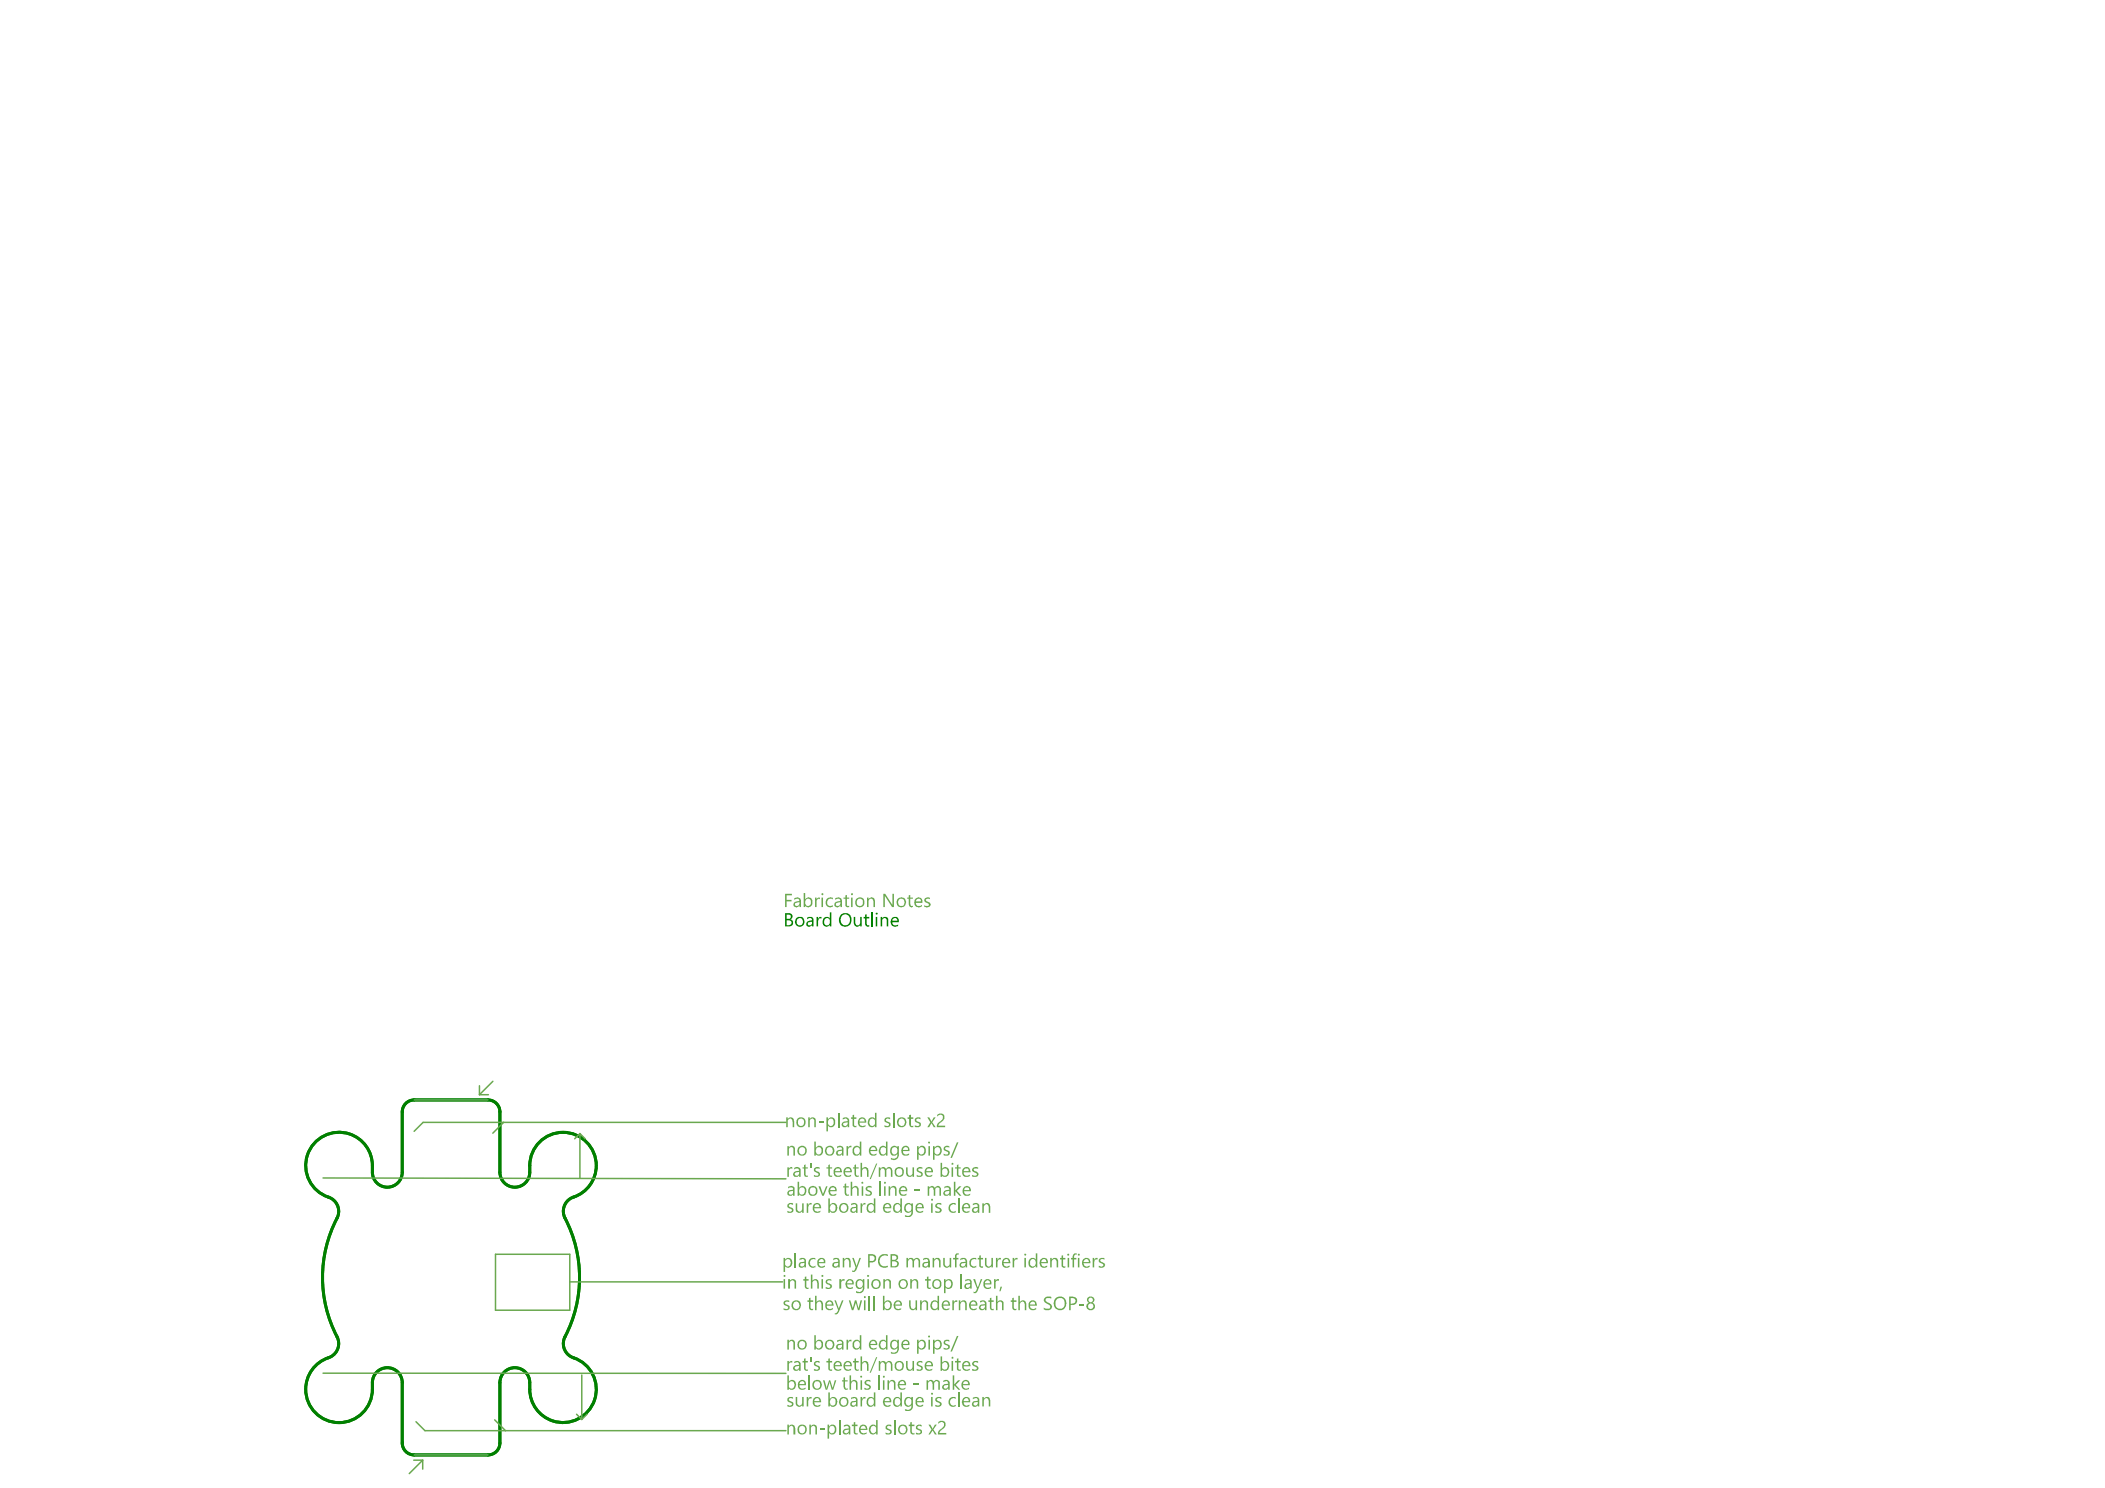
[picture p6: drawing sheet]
<svg xmlns="http://www.w3.org/2000/svg" width="297mm" height="210mm" viewBox="0 0 297 210" stroke-linecap="round" stroke-linejoin="round" font-family="sans-serif">
<path d="M56.8 156.8v8.6M58.4 155.2h10.5M70.5 156.8v8.6M52.5 164.4v1M74.8 164.4v1M52.5 195v1M56.8 195v8.6M70.5 195v8.6M74.8 195v1M58.4 205.2h10.5" fill="none" stroke="#008000" stroke-width=".42"/>
<g fill="#008000">
<path d="M115.2 129.3h.2v.3l.3-.3h.2v.3h-.1a.28 .28 0 0 0-.4 .3v.8h-.2z"/>
<path d="M120.5 129.3h.2v.8a.36 .36 0 0 0 .3 .5 .36 .36 0 0 0 .4-.5v-.8h.2v1.4h-.2v-.2a.48 .48 0 0 1-.6 .2 .48 .48 0 0 1-.3-.6z"/>
<path d="M122.1 129h.2v.3h.4v.3h-.4v.7a.24 .24 0 0 0 .1 .2 .24 .24 0 0 0 .3 0v.2h-.1h-.3a.29 .29 0 0 1-.2-.4v-.7h-.2v-.3h.2z"/>
<path d="M122.9 128.7h.2v2h-.2z"/>
<path d="M124.3 129.3h.2v.3a.47 .47 0 0 1 .5-.2 .47 .47 0 0 1 .3 .5v.8h-.2v-.8a.33 .33 0 0 0-.3-.4 .33 .33 0 0 0-.3 .4v.8h-.2z"/>
<path d="M111 129v.6h.3a.3 .3 0 0 0 .3-.3 .3 .3 0 0 0-.3-.3zM111 129.8v.7h.3a.35 .35 0 0 0 .4-.4 .35 .35 0 0 0-.4-.3zM110.8 128.8h.5a.47 .47 0 0 1 .5 .4 .47 .47 0 0 1-.3 .5 .49 .49 0 0 1 .4 .6 .49 .49 0 0 1-.6 .4h-.5z"/>
<path d="M112.5 129.7a.63 .63 0 0 0 .4 .9 .54 .54 0 0 0 .4-.6 .54 .54 0 0 0-.5-.5zM112.2 130a.7 .7 0 0 1 1.4 0 .7 .7 0 0 1-1.4 0z"/>
<path d="M114 130.2a.27 .27 0 0 0 .1 .3 .27 .27 0 0 0 .4-.1l.1-.1v-.3h-.3zM113.9 129.5a.54 .54 0 0 1 .6-.2 .54 .54 0 0 1 .3 .5v.9h-.2v-.2a.43 .43 0 0 1-.5 .2 .43 .43 0 0 1-.3-.5 .43 .43 0 0 1 .4-.3l.4-.1a.38 .38 0 0 0-.3-.3 .38 .38 0 0 0-.4 .2z"/>
<path d="M116.2 129.6a.59 .59 0 0 1 .9 0v-.9h.2v2h-.2v-.2a.59 .59 0 0 1-.8 .1 .59 .59 0 0 1-.2-.8zM116.4 129.6a.59 .59 0 0 0 .3 1l.4-.3v-.4a.42 .42 0 0 0-.7-.3z"/>
<path d="M118.7 129.3a1.02 1.02 0 0 0 .4 1.2 .78 .78 0 0 0 .8-.7 .78 .78 0 0 0-.7-.8l-.3 .1zM118.7 129a.94 .94 0 0 1 1.5 .6 .94 .94 0 0 1-1.2 1.1 1 1 0 0 1-.5-1.5z"/>
<path d="M123.6 128.9a.15 .15 0 0 1 .3 0 .15 .15 0 0 1-.3 0zM123.6 129.3h.2v1.4h-.2z"/>
<path d="M125.9 129.7v.2h.7a.36 .36 0 0 0-.2-.4 .36 .36 0 0 0-.5 .2zM125.8 129.6a.58 .58 0 0 1 .8-.2 .58 .58 0 0 1 .2 .7h-.9a.42 .42 0 0 0 .6 .4l.2-.1v.2a.66 .66 0 0 1-.9-.1 .66 .66 0 0 1 0-.9z"/>
</g>
<path d="M58.4 155.2a1.68 1.68 0 0 0-1.6 1.6M68.9 155.2a1.68 1.68 0 0 1 1.6 1.6M52.5 164.4a4.7 4.7 0 0 0-7.4-3.8 4.7 4.7 0 0 0 1.3 8.3 2.1 2.1 0 0 1 1.2 2.9 18.1 18.1 0 0 0 0 16.8 2.1 2.1 0 0 1-1.2 2.9 4.7 4.7 0 0 0-1.3 8.3 4.7 4.7 0 0 0 7.4-3.8M52.5 165.4a2.11 2.11 0 0 0 2.2 2.1 2.11 2.11 0 0 0 2.1-2.1M70.5 165.4a2.11 2.11 0 0 0 2.1 2.1 2.11 2.11 0 0 0 2.2-2.1M74.8 164.4a4.7 4.7 0 0 1 4.3-4.6 4.7 4.7 0 0 1 5 3.9 4.7 4.7 0 0 1-3.5 5.3 2.1 2.1 0 0 0-.9 2.8 18.2 18.2 0 0 1-.1 17.1 2.1 2.1 0 0 0 1.3 2.6 4.7 4.7 0 0 1 1.3 8.3 4.7 4.7 0 0 1-7.4-3.8M52.5 195a2.11 2.11 0 0 1 2.2-2.1 2.11 2.11 0 0 1 2.1 2.1M70.5 195a2.11 2.11 0 0 1 2.1-2.1 2.11 2.11 0 0 1 2.2 2.1M56.8 203.6a1.68 1.68 0 0 0 1.6 1.6M70.5 203.6a1.68 1.68 0 0 1-1.6 1.6" fill="none" stroke="#008000" stroke-width=".42"/>
<g fill="none" stroke="#6aa84f" stroke-width=".21">
<path d="M58.4 155.2h10.5M67.7 154.4h1.2M67.7 153.2v1.2M69.6 152.5l-1.9 1.9M71.1 158.3l-1.6 1.6M81.8 159.9l.8 .7M81.8 159.9l-.7 .7M81.8 159.9v6.3M110.9 158.3h-51.2l-1.3 1.3M45.6 166.2l65.3 .1M69.9 176.9h10.5v7.9h-10.5zM45.6 193.7h65.3"/>
<path d="M80.4 180.8h30M81.4 199.5l.7 .7M82.1 194v6.2M82.8 199.5l-.7 .7M58.4 206h1.2M58.4 205.2h10.5M58.7 200.6l1.3 1.2h50.9M59.6 206l-1.8 1.9M59.6 206v1.2M69.8 200.3l1.5 1.5"/>
</g>
<g fill="#6aa84f">
<path d="M111.1 189h.2v.3a.45 .45 0 0 1 .6-.3 .45 .45 0 0 1 .3 .5v.9h-.2v-.8a.33 .33 0 0 0-.4-.4 .33 .33 0 0 0-.3 .4v.8h-.2z"/>
<path d="M119.5 189h.2v.3l.2-.3h.3v.3l-.3-.1-.2 .3v.9h-.2z"/>
<path d="M133.2 189.2l.3-.2h.5v.3l-.3-.1a.25 .25 0 0 0-.3 .2 .25 .25 0 0 0 .3 .2 .39 .39 0 0 1 .3 .5 .39 .39 0 0 1-.5 .3l-.3-.1v-.2a.34 .34 0 0 0 .3 .1 .34 .34 0 0 0 .3-.3l-.2-.1a.45 .45 0 0 1-.4-.6z"/>
<path d="M135 188.5h.2l-.9 2.1h-.2z"/>
<path d="M111.1 192h.2v.3l.1-.3h.4v.3a.34 .34 0 0 0-.4 0 .34 .34 0 0 0-.1 .4v.7h-.2z"/>
<path d="M113.5 191.7l.2-.1v.4h.3v.2h-.3v.9a.18 .18 0 0 0 .1 .1 .18 .18 0 0 0 .2 0v.1a.38 .38 0 0 1-.5-.3v-.8h-.3v-.2h.3z"/>
<path d="M114.3 191.4h.2v.6h-.2z"/>
<path d="M114.9 192.1l.3-.1h.5v.3l-.2-.1a.26 .26 0 0 0-.4 .1 .26 .26 0 0 0 .3 .3 .39 .39 0 0 1 .3 .5 .39 .39 0 0 1-.5 .3l-.3-.1v-.2a.34 .34 0 0 0 .3 .1 .34 .34 0 0 0 .3-.3l-.2-.1a.41 .41 0 0 1-.4-.2 .41 .41 0 0 1 0-.5z"/>
<path d="M116.9 191.7l.2-.1v.4h.3v.2h-.3v.7a.2 .2 0 0 0 .1 .3 .2 .2 0 0 0 .2 0v.1a.38 .38 0 0 1-.5-.3v-.8h-.3v-.2h.3z"/>
<path d="M120.6 191.7l.2-.1v.4h.4v.2h-.4v.7a.24 .24 0 0 0 .1 .3 .24 .24 0 0 0 .3 0l-.1 .2h-.3l-.2-.2v-1h-.2v-.2h.2z"/>
<path d="M121.4 191.3h.2v1a.48 .48 0 0 1 .6-.3 .48 .48 0 0 1 .4 .5v.9h-.3v-.8a.36 .36 0 0 0-.3-.5 .36 .36 0 0 0-.4 .5v.8h-.2z"/>
<path d="M123.6 191.4h.2l-.9 2.2h-.2z"/>
<path d="M124 192h.2v.3a.43 .43 0 0 1 .4-.3 .43 .43 0 0 1 .4 .3 .48 .48 0 0 1 .6-.3 .48 .48 0 0 1 .3 .5v.9h-.2v-.8a.34 .34 0 0 0-.3-.5 .34 .34 0 0 0-.3 .5v.8h-.2v-.8a.34 .34 0 0 0-.4-.5 .34 .34 0 0 0-.3 .5v.8h-.2z"/>
<path d="M127.9 192h.2v.8a.36 .36 0 0 0 .3 .4 .36 .36 0 0 0 .4-.4v-.8h.2v1.4h-.2v-.2a.5 .5 0 0 1-.6 .2 .5 .5 0 0 1-.3-.6z"/>
<path d="M129.4 192.1l.3-.1h.5v.3l-.2-.1a.26 .26 0 0 0-.4 .1 .26 .26 0 0 0 .3 .3 .39 .39 0 0 1 .3 .5 .39 .39 0 0 1-.5 .3l-.3-.1v-.2a.34 .34 0 0 0 .3 .1 .34 .34 0 0 0 .3-.3l-.2-.1a.41 .41 0 0 1-.4-.2 .41 .41 0 0 1 0-.5z"/>
<path d="M135 191.7l.2-.1v.4h.4v.2h-.4v.9a.18 .18 0 0 0 .2 .1 .18 .18 0 0 0 .2 0v.1a.38 .38 0 0 1-.6-.3v-.8h-.2v-.2h.2z"/>
<path d="M137.2 192.2l.3-.2h.5v.3l-.1-.1a.33 .33 0 0 0-.5 .1l.1 .2a.64 .64 0 0 1 .6 .6 .66 .66 0 0 1-.9 .2v-.2l.2 .1a.23 .23 0 0 0 .4-.1 .29 .29 0 0 0-.4-.4l-.2-.2z"/>
<path d="M112.8 189.3a.53 .53 0 0 0 0 .6 .53 .53 0 0 0 .6 .3 .52 .52 0 0 0 .2-.7 .52 .52 0 0 0-.6-.3zM112.5 189.7a.7 .7 0 0 1 1.4 0 .7 .7 0 0 1-1.4 0z"/>
<path d="M115.2 189.4l-.1 .4a.41 .41 0 0 0 .5 .4 .41 .41 0 0 0 .3-.5 .42 .42 0 0 0-.2-.5 .42 .42 0 0 0-.5 .2zM114.9 188.3h.2v1a.59 .59 0 0 1 .8-.2 .59 .59 0 0 1 .2 .7 .6 .6 0 0 1-.4 .5 .6 .6 0 0 1-.6-.1v.2h-.2z"/>
<path d="M116.7 189.3a.49 .49 0 0 0 .1 .7 .49 .49 0 0 0 .7 0 .5 .5 0 0 0-.1-.7 .5 .5 0 0 0-.6 0zM116.4 189.7a.7 .7 0 0 1 1.4 0 .7 .7 0 0 1-1.4 0z"/>
<path d="M118.2 189.8a.31 .31 0 0 0 .4 .4 .31 .31 0 0 0 .2-.4v-.1h-.5zM118.1 189.1a.55 .55 0 0 1 .6-.1 .55 .55 0 0 1 .3 .5v.9h-.2v-.2a.43 .43 0 0 1-.7 .1 .43 .43 0 0 1 .2-.7l.5-.1a.35 .35 0 0 0-.2-.3 .35 .35 0 0 0-.4 .1z"/>
<path d="M120.4 189.2a.59 .59 0 0 1 .9 0v-.9h.2v2.1h-.2v-.3a.59 .59 0 0 1-.8 .2 .59 .59 0 0 1-.2-.8zM120.6 189.3a.58 .58 0 0 0 .4 .9l.3-.2v-.4a.43 .43 0 0 0-.3-.4 .43 .43 0 0 0-.4 .1z"/>
<path d="M122.9 189.3l-.1 .3h.8a.39 .39 0 0 0-.2-.4 .39 .39 0 0 0-.5 .1zM122.8 189.2a.6 .6 0 0 1 .7-.2 .6 .6 0 0 1 .3 .7h-1a.46 .46 0 0 0 .3 .5 .46 .46 0 0 0 .5-.1l.1 .2a.73 .73 0 0 1-1-.2 .73 .73 0 0 1 .1-.9z"/>
<path d="M124.2 189.2a.59 .59 0 0 1 .8 0v-.9h.2v2.1h-.2v-.3a.56 .56 0 0 1-.6 .2 .56 .56 0 0 1-.4-.6zM124.3 189.3a.52 .52 0 0 0 0 .6 .52 .52 0 0 0 .6 .3 .79 .79 0 0 0 0-1h-.3z"/>
<path d="M125.9 189.4a.5 .5 0 0 0-.1 .6 .5 .5 0 0 0 .6 .2l.2-.3v-.3a.4 .4 0 0 0-.3-.4 .4 .4 0 0 0-.4 .2zM125.7 189.2a.59 .59 0 0 1 .9 0v-.2h.2v1.3a.75 .75 0 0 1-1.1 .6v-.2a.58 .58 0 0 0 .7 0 .58 .58 0 0 0 .2-.6 .58 .58 0 0 1-.7 .2 .58 .58 0 0 1-.3-.7z"/>
<path d="M127.5 189.3l-.1 .3h.7a.36 .36 0 0 0-.2-.4 .36 .36 0 0 0-.4 .1zM127.3 189.2a.59 .59 0 0 1 .7-.1 .59 .59 0 0 1 .3 .6l-.9 .1a.5 .5 0 0 0 .4 .4 .5 .5 0 0 0 .5-.1v.2a.71 .71 0 0 1-.9-.1 .71 .71 0 0 1-.1-.9z"/>
<path d="M129.4 189h.2v.3a.59 .59 0 0 1 .8-.2 .59 .59 0 0 1 .2 .7 .6 .6 0 0 1-.4 .5 .6 .6 0 0 1-.6-.1v.8h-.2zM129.7 189.4l-.1 .4a.41 .41 0 0 0 .5 .4 .41 .41 0 0 0 .3-.5 .41 .41 0 0 0-.1-.5 .41 .41 0 0 0-.6 .1z"/>
<path d="M131 188.5a.13 .13 0 0 1 .2 0 .13 .13 0 0 1-.2 0zM131 189h.2v1.4h-.2z"/>
<path d="M131.7 189h.2v.3a.56 .56 0 0 1 .7-.3 .56 .56 0 0 1 .3 .7 .59 .59 0 0 1-.3 .6 .59 .59 0 0 1-.7-.1v.8h-.2zM131.9 189.4v.4a.41 .41 0 0 0 .4 .4 .41 .41 0 0 0 .4-.5 .44 .44 0 0 0-.2-.4 .44 .44 0 0 0-.4-.1z"/>
<path d="M112.2 192.8a.3 .3 0 0 0 .2 .4 .3 .3 0 0 0 .4-.3v-.2zM112.1 192.1a.54 .54 0 0 1 .5-.1 .54 .54 0 0 1 .4 .5v.9h-.2v-.2a.43 .43 0 0 1-.8 .1 .43 .43 0 0 1 .3-.7l.5-.1-.1-.2-.3-.2-.3 .2z"/>
<path d="M118 192.3l-.2 .3h.7a.34 .34 0 0 0-.1-.4 .34 .34 0 0 0-.4 .1zM117.7 192.2a.61 .61 0 0 1 .8-.2 .61 .61 0 0 1 .3 .7h-1a.49 .49 0 0 0 .4 .5 .49 .49 0 0 0 .5-.1v.2a.73 .73 0 0 1-.9-.2 .73 .73 0 0 1-.1-.9z"/>
<path d="M119.3 192.3l-.1 .3h.8a.36 .36 0 0 0-.2-.4 .36 .36 0 0 0-.5 .1zM119.2 192.1a.6 .6 0 0 1 .7-.1 .6 .6 0 0 1 .3 .7h-1a.49 .49 0 0 0 .4 .5 .49 .49 0 0 0 .5-.1v.2a.71 .71 0 0 1-.9-.2 .71 .71 0 0 1 0-.9z"/>
<path d="M126.6 192.3a.55 .55 0 0 0-.1 .6 .55 .55 0 0 0 .6 .3 .53 .53 0 0 0 .2-.7 .53 .53 0 0 0-.6-.3zM126.4 192.2a.66 .66 0 0 1 .9-.1 .66 .66 0 0 1 .1 1 .66 .66 0 0 1-.9 .2 .66 .66 0 0 1-.2-.9z"/>
<path d="M130.8 192.3l-.1 .3h.7a.38 .38 0 0 0-.2-.4 .38 .38 0 0 0-.4 .1zM130.6 192.1a.6 .6 0 0 1 .8-.1 .6 .6 0 0 1 .3 .7h-1a.49 .49 0 0 0 .3 .5 .49 .49 0 0 0 .5-.1v.2a.73 .73 0 0 1-.9-.2 .73 .73 0 0 1 0-1z"/>
<path d="M133 192.3l-.1 .3a.41 .41 0 0 0 .2 .5 .41 .41 0 0 0 .5 0 .59 .59 0 0 0-.3-1zM132.7 191.3h.2v1a.58 .58 0 0 1 .8-.2 .58 .58 0 0 1 .3 .7 .58 .58 0 0 1-.4 .5 .58 .58 0 0 1-.7-.1v.2h-.2z"/>
<path d="M134.3 191.5a.13 .13 0 0 1 .2 0 .13 .13 0 0 1-.2 0zM134.3 192h.2v1.4h-.2z"/>
<path d="M136.1 192.3l-.1 .3h.7a.35 .35 0 0 0-.2-.4 .35 .35 0 0 0-.4 .1zM135.9 192.2a.61 .61 0 0 1 .7-.2 .61 .61 0 0 1 .4 .6v.1h-1a.49 .49 0 0 0 .3 .5 .49 .49 0 0 0 .5-.1v.2a.73 .73 0 0 1-.9-.2 .73 .73 0 0 1 0-.9z"/>
<path d="M111.4 195l-.1 .3a.41 .41 0 0 0 .1 .5 .41 .41 0 0 0 .6 0 .63 .63 0 0 0-.3-1zM111.1 194h.2v.9a.56 .56 0 0 1 .7-.2 .56 .56 0 0 1 .3 .6 .63 .63 0 0 1-.3 .6 .63 .63 0 0 1-.7 0v.1h-.2z"/>
<path d="M112.9 195l-.1 .2h.7a.36 .36 0 0 0-.2-.3 .36 .36 0 0 0-.4 .1zM112.7 194.9a.58 .58 0 0 1 .7-.2 .58 .58 0 0 1 .3 .7h-.9a.48 .48 0 0 0 .3 .5 .48 .48 0 0 0 .6-.2v.2a.7 .7 0 0 1-1 0 .7 .7 0 0 1 0-1z"/>
</g>
<path d="M114.2 194v2" fill="none" stroke="#6aa84f" stroke-width=".21"/>
<g fill="#6aa84f">
<path d="M116.1 194.7h.3l.2 1.1 .4-1.1h.2l.3 1.1 .3-1.1h.2l-.4 1.3h-.2l-.4-1.1-.3 1.1h-.2z"/>
<path d="M119 194.3h.2v.4h.4v.2h-.4l.1 .8a.17 .17 0 0 0 .1 .2 .17 .17 0 0 0 .2-.1v.2a.36 .36 0 0 1-.4 0 .36 .36 0 0 1-.2-.3v-.8h-.2v-.2h.2z"/>
<path d="M119.9 194h.2v.9a.48 .48 0 0 1 .6-.2 .48 .48 0 0 1 .3 .5v.8h-.2v-.8a.33 .33 0 0 0-.3-.4 .33 .33 0 0 0-.3 .3l-.1 .9h-.2z"/>
<path d="M122 194.9a.64 .64 0 0 1 .8-.2v.2h-.1a.26 .26 0 0 0-.5 .1 .26 .26 0 0 0 .4 .3 .41 .41 0 0 1 .2 .6 .41 .41 0 0 1-.6 .1h-.2v-.3a.39 .39 0 0 0 .4 .2 .39 .39 0 0 0 .3-.3l-.2-.1a.42 .42 0 0 1-.5-.6z"/>
<path d="M115 195a.51 .51 0 0 0-.1 .7 .51 .51 0 0 0 .8 0 .53 .53 0 0 0 0-.6 .53 .53 0 0 0-.5-.2zM114.6 195.3a.7 .7 0 0 1 1.4 0 .7 .7 0 0 1-1.4 0z"/>
<path d="M121.4 194.2a.13 .13 0 0 1 .2 0 .13 .13 0 0 1-.2 0zM121.4 194.7h.2v1.3h-.2z"/>
</g>
<path d="M124.1 194v2" fill="none" stroke="#6aa84f" stroke-width=".21"/>
<g fill="#6aa84f">
<path d="M125.2 194.7h.2v.2a.48 .48 0 0 1 .6-.2 .48 .48 0 0 1 .4 .5v.8h-.3v-.8a.33 .33 0 0 0-.2-.4 .33 .33 0 0 0-.4 .3l-.1 .9h-.2z"/>
<path d="M128.9 195.2h.7v.2h-.7z"/>
<path d="M130.7 194.7h.3v.2a.43 .43 0 0 1 .4-.2 .43 .43 0 0 1 .4 .2 .45 .45 0 0 1 .5-.2 .45 .45 0 0 1 .3 .5v.8h-.2v-.8a.32 .32 0 0 0-.3-.4 .32 .32 0 0 0-.3 .4v.8h-.2l-.1-.8a.31 .31 0 0 0-.3-.4 .31 .31 0 0 0-.2 .4v.8h-.3z"/>
<path d="M134.4 194h.3v1.3l.5-.6h.3l-.6 .7 .6 .6h-.3l-.5-.6v.6h-.3z"/>
<path d="M111.1 197.3a.68 .68 0 0 1 .8-.2v.2a.29 .29 0 0 0-.4-.1 .29 .29 0 0 0-.1 .4 .5 .5 0 0 1 .5 .7l-.3 .2h-.3l-.2-.1v-.3a.34 .34 0 0 0 .4 .2 .34 .34 0 0 0 .2-.3l-.1-.1a.55 .55 0 0 1-.5-.6z"/>
<path d="M112.3 197.1h.2v.8a.36 .36 0 0 0 .3 .4 .36 .36 0 0 0 .4-.4v-.8h.2v1.3h-.2v-.2a.49 .49 0 0 1-.6 .2 .49 .49 0 0 1-.3-.5z"/>
<path d="M113.8 197.1h.2v.3l.3-.3h.2v.2h-.1a.28 .28 0 0 0-.4 .3v.8h-.2z"/>
<path d="M121.4 197.1h.2v.3l.2-.3h.3v.2h-.2l-.2 .1-.1 1h-.2z"/>
<path d="M132 197.2l.3-.1h.4h.1v.2h-.1a.27 .27 0 0 0-.3-.1 .27 .27 0 0 0-.1 .4h.2a.38 .38 0 0 1 .3 .4 .38 .38 0 0 1-.2 .4h-.6v-.3l.3 .2a.23 .23 0 0 0 .3-.2 .23 .23 0 0 0-.2-.2 .43 .43 0 0 1-.4-.7z"/>
<path d="M134 197.3a.75 .75 0 0 1 .9-.2v.2a.52 .52 0 0 0-.9 .5 .52 .52 0 0 0 .9 .4 .31 .31 0 0 1-.5 .3 .69 .69 0 0 1-.4-1.2z"/>
<path d="M135.2 196.4h.2v2h-.2z"/>
<path d="M138.6 197.1h.2v.2a.48 .48 0 0 1 .6-.2 .48 .48 0 0 1 .3 .5v.8h-.2v-.8a.36 .36 0 0 0-.3-.4 .36 .36 0 0 0-.4 .4v.8h-.2z"/>
<path d="M112.1 176.8h.2v2h-.2z"/>
<path d="M114.2 177.7h.1a.64 .64 0 0 1 .8-.2v.2a.5 .5 0 0 0-.7 .1 .5 .5 0 0 0 0 .7 .5 .5 0 0 0 .7 0v.2a.67 .67 0 0 1-.9-.1 .67 .67 0 0 1 0-.9z"/>
<path d="M118.9 177.4h.2v.3a.48 .48 0 0 1 .6-.2 .48 .48 0 0 1 .3 .5v.8h-.2v-.8a.36 .36 0 0 0-.3-.4 .36 .36 0 0 0-.4 .4v.8h-.2z"/>
<path d="M120.3 177.4h.2l.3 1.2 .5-1.2h.2l-.7 1.8-.2 .2h-.3v-.2a.22 .22 0 0 0 .2 .1 .22 .22 0 0 0 .1-.3l.1-.2z"/>
<path d="M124.2 177.1a1.18 1.18 0 0 1 1.1-.1v.2a.77 .77 0 0 0-1.2 .7 .77 .77 0 0 0 1.2 .6v.2a.99 .99 0 0 1-1.3-.3 .99 .99 0 0 1 .2-1.3z"/>
<path d="M127.9 177.4h.2v.3a.45 .45 0 0 1 .4-.3 .45 .45 0 0 1 .4 .3 .48 .48 0 0 1 .6-.2 .48 .48 0 0 1 .3 .5v.8h-.2v-.8a.33 .33 0 0 0-.3-.4 .33 .33 0 0 0-.3 .4v.8h-.2v-.8a.33 .33 0 0 0-.4-.4 .33 .33 0 0 0-.3 .4v.8h-.2z"/>
<path d="M131.6 177.4h.2v.3a.48 .48 0 0 1 .6-.2 .48 .48 0 0 1 .3 .5v.8h-.2v-.8a.36 .36 0 0 0-.3-.4 .36 .36 0 0 0-.4 .4v.8h-.2z"/>
<path d="M133.1 177.4h.2v.8a.36 .36 0 0 0 .4 .5 .36 .36 0 0 0 .3-.5v-.8h.2v1.4h-.2v-.2a.49 .49 0 0 1-.6 .2 .49 .49 0 0 1-.3-.6z"/>
<path d="M134.8 177l.2-.2h.3v.2h-.2l-.1 .1v.3h.2v.3h-.2v1.1h-.2v-1.1h-.3v-.3h.3z"/>
<path d="M137 177.6a.8 .8 0 0 1 .8-.1v.2a.5 .5 0 0 0-.8 .4 .5 .5 0 0 0 .7 .5l.1-.1v.2a.7 .7 0 0 1-.9-.2 .7 .7 0 0 1 .1-.9z"/>
<path d="M138.2 177.1h.2v.3h.3v.3h-.3v.8a.19 .19 0 0 0 .1 .2 .19 .19 0 0 0 .2-.1v.2h-.3l-.2-.2v-.9h-.2v-.3h.2z"/>
<path d="M139 177.4h.2v.8a.36 .36 0 0 0 .4 .5 .36 .36 0 0 0 .3-.5v-.8h.2v1.4h-.2v-.2a.49 .49 0 0 1-.6 .2 .49 .49 0 0 1-.3-.6z"/>
<path d="M140.5 177.4h.3v.3l.2-.3h.2v.3h-.1a.28 .28 0 0 0-.3 .3v.8h-.3z"/>
<path d="M142.9 177.4h.2v.3l.2-.3h.3v.3l-.4 .1-.1 1h-.2z"/>
<path d="M148.2 177.4h.2v.3a.48 .48 0 0 1 .6-.2 .48 .48 0 0 1 .3 .5v.8h-.2v-.8a.36 .36 0 0 0-.3-.4 .36 .36 0 0 0-.4 .4v.8h-.2z"/>
<path d="M149.8 177.1h.2v.3h.3v.3h-.3v.8a.19 .19 0 0 0 .1 .2 .19 .19 0 0 0 .2-.1v.2h-.3l-.2-.2v-.9h-.2v-.3h.2z"/>
<path d="M151.4 177l.2-.2h.3v.2a.27 .27 0 0 0-.3 .2v.2h.3v.3h-.3v1.1h-.2v-1.1h-.3v-.3h.3z"/>
<path d="M154.2 177.4h.2v.3l.2-.3h.3v.3l-.4 .1-.1 1h-.2z"/>
<path d="M155.1 177.6l.3-.2h.4v.3a.29 .29 0 0 0-.3-.1 .29 .29 0 0 0-.2 .3l.1 .1a.42 .42 0 0 1 .4 .3 .42 .42 0 0 1 0 .4l-.6 .1h-.2v-.3a.34 .34 0 0 0 .4 .2 .34 .34 0 0 0 .3-.3l-.2-.2a.54 .54 0 0 1-.5-.5z"/>
<path d="M111.2 180.4h.3v.3a.45 .45 0 0 1 .5-.2 .45 .45 0 0 1 .3 .5v.8h-.2v-.8a.33 .33 0 0 0-.3-.4 .33 .33 0 0 0-.3 .4v.8h-.3z"/>
<path d="M113.6 180.1h.2v.3h.3v.3h-.3v.7a.2 .2 0 0 0 .1 .2 .2 .2 0 0 0 .2 0l-.1 .2h-.2l-.2-.2v-.9h-.2v-.3h.2z"/>
<path d="M114.4 179.8h.2v.9a.48 .48 0 0 1 .6-.2 .48 .48 0 0 1 .3 .5v.8h-.2v-.8a.36 .36 0 0 0-.3-.4 .36 .36 0 0 0-.4 .4v.8h-.2z"/>
<path d="M116.6 180.6l.2-.2h.4l.1 .1v.2a.29 .29 0 0 0-.4-.1 .29 .29 0 0 0-.1 .4 .55 .55 0 0 1 .6 .6 .74 .74 0 0 1-.9 .2v-.3a.34 .34 0 0 0 .4 .2 .34 .34 0 0 0 .3-.4l-.2-.1a.54 .54 0 0 1-.5-.5z"/>
<path d="M118.4 180.4h.3v.4l.1-.3 .4-.1v.3h-.3l-.2 .2v.9h-.3z"/>
<path d="M124.6 180.4h.3v.3a.45 .45 0 0 1 .5-.2 .45 .45 0 0 1 .3 .5v.8h-.2v-.8a.34 .34 0 0 0-.3-.4 .34 .34 0 0 0-.3 .4v.8h-.3z"/>
<path d="M128.4 180.4h.3v.3a.48 .48 0 0 1 .5-.2 .48 .48 0 0 1 .4 .5v.8h-.2v-.8a.36 .36 0 0 0-.4-.4 .36 .36 0 0 0-.3 .4v.8h-.3z"/>
<path d="M130.8 180.1h.2v.3h.3v.3h-.3v.7a.22 .22 0 0 0 .1 .2 .22 .22 0 0 0 .2 0v.2a.35 .35 0 0 1-.3 0 .35 .35 0 0 1-.2-.3v-.8h-.3v-.3h.3z"/>
<path d="M135.5 179.8h.2v2h-.2z"/>
<path d="M137.3 180.4h.3l.4 1.2 .4-1.2h.2l-.6 1.7-.3 .3h-.3v-.2h.3l.2-.4z"/>
<path d="M140.3 180.4h.2v.4l.1-.3 .4-.1v.3h-.4l-.1 .2v.9h-.2z"/>
<path d="M141.2 181.5h.2l-.2 .6h-.2z"/>
<path d="M110.6 183.6a.64 .64 0 0 1 .8-.1v.2l-.2-.1a.22 .22 0 0 0-.4 .1 .22 .22 0 0 0 .3 .3v.1a.39 .39 0 0 1 .3 .5 .39 .39 0 0 1-.5 .2h-.3v-.3a.34 .34 0 0 0 .4 .2 .34 .34 0 0 0 .2-.4l-.1-.1a.43 .43 0 0 1-.5-.6z"/>
<path d="M114.2 183.1h.2v.3h.3v.2h-.3v.8a.24 .24 0 0 0 .1 .2 .24 .24 0 0 0 .2 0v.2h-.3l-.2-.2v-1h-.3v-.2h.3z"/>
<path d="M115 182.8h.2v.9a.48 .48 0 0 1 .6-.3 .48 .48 0 0 1 .3 .6v.8h-.2v-.8a.36 .36 0 0 0-.3-.4 .36 .36 0 0 0-.4 .4v.8h-.2z"/>
<path d="M117.7 183.4h.3l.4 1.2 .4-1.2h.2l-.6 1.7-.3 .3h-.3v-.2h.3l.2-.4z"/>
<path d="M119.8 183.4h.2l.3 1.2 .3-1.2h.2l.4 1.2 .2-1.2h.2l-.3 1.4h-.2l-.4-1.1-.3 1.1h-.2z"/>
<path d="M124.6 194.2a.13 .13 0 0 1 .2 0 .13 .13 0 0 1-.2 0zM124.6 194.7h.2v1.3h-.2z"/>
<path d="M127 195l-.1 .2h.7a.35 .35 0 0 0-.2-.4 .35 .35 0 0 0-.4 .2zM126.8 194.9a.59 .59 0 0 1 .7-.2 .59 .59 0 0 1 .4 .7h-1a.48 .48 0 0 0 .3 .5 .48 .48 0 0 0 .6-.2v.2a.71 .71 0 0 1-1-.1 .71 .71 0 0 1 0-.9z"/>
<path d="M133.2 195.5a.3 .3 0 0 0 .1 .4 .3 .3 0 0 0 .4-.2l.1-.3zM133.1 194.8a.54 .54 0 0 1 .6-.1 .54 .54 0 0 1 .3 .4v.9h-.2v-.2a.44 .44 0 0 1-.7 .2 .44 .44 0 0 1 .2-.8h.5a.38 .38 0 0 0-.3-.4 .38 .38 0 0 0-.4 .2z"/>
<path d="M136 194.9l-.1 .3h.7a.38 .38 0 0 0-.2-.4 .38 .38 0 0 0-.4 .1zM135.8 194.9a.59 .59 0 0 1 .7-.2 .59 .59 0 0 1 .3 .7h-.9a.49 .49 0 0 0 .3 .5 .49 .49 0 0 0 .5-.2v.2a.7 .7 0 0 1-.9 0 .7 .7 0 0 1 0-1z"/>
<path d="M115 197.3l-.1 .3h.8a.39 .39 0 0 0-.3-.3 .39 .39 0 0 0-.4 0zM114.8 197.3a.61 .61 0 0 1 .7-.2 .61 .61 0 0 1 .4 .6v.1h-1a.49 .49 0 0 0 .3 .5 .49 .49 0 0 0 .6-.2v.2a.71 .71 0 0 1-.9-.1 .71 .71 0 0 1-.1-.9z"/>
<path d="M117.2 197.4a.55 .55 0 0 0 .4 .9 .6 .6 0 0 0 0-1.1zM116.9 196.4h.2v.9a.6 .6 0 0 1 .8-.1 .6 .6 0 0 1 .2 .8 .57 .57 0 0 1-.4 .4 .57 .57 0 0 1-.6-.2v.2h-.2z"/>
<path d="M118.7 197.4a.53 .53 0 0 0 0 .6 .53 .53 0 0 0 .5 .2 .51 .51 0 0 0 .3-.6 .51 .51 0 0 0-.6-.3zM118.4 197.7a.68 .68 0 0 1 1.3 0 .68 .68 0 0 1-1.3 0z"/>
<path d="M120.2 197.9a.31 .31 0 0 0 .3 .4 .31 .31 0 0 0 .3-.4v-.1h-.5zM120.1 197.2a.54 .54 0 0 1 .6-.1 .54 .54 0 0 1 .3 .4v.9h-.2v-.2a.42 .42 0 0 1-.8 .1 .42 .42 0 0 1 .4-.7h.4a.31 .31 0 0 0-.1-.3 .31 .31 0 0 0-.4 0l-.2 .1z"/>
<path d="M122.4 197.3a.59 .59 0 0 1 .9 0v-.9h.2v2h-.2v-.2a.59 .59 0 0 1-.8 .1 .59 .59 0 0 1-.2-.8zM122.6 197.3a.59 .59 0 0 0 .3 1l.4-.2v-.5a.42 .42 0 0 0-.7-.3z"/>
<path d="M124.9 197.4l-.1 .2h.8a.34 .34 0 0 0-.3-.4 .34 .34 0 0 0-.4 .2zM124.8 197.2a.61 .61 0 0 1 .7-.1 .61 .61 0 0 1 .3 .7h-1a.49 .49 0 0 0 .3 .5 .49 .49 0 0 0 .6-.2v.2a.7 .7 0 0 1-.9 0 .7 .7 0 0 1-.2-.9z"/>
<path d="M126.1 197.3a.59 .59 0 0 1 1 0v-.9h.2v2h-.2v-.2a.59 .59 0 0 1-.8 .2 .59 .59 0 0 1-.3-.8zM126.3 197.4a.52 .52 0 0 0-.1 .5 .52 .52 0 0 0 .5 .3l.3-.1 .1-.5a.41 .41 0 0 0-.3-.4 .41 .41 0 0 0-.5 .2z"/>
<path d="M127.9 197.4a.48 .48 0 0 0-.1 .6 .48 .48 0 0 0 .6 .2l.2-.2v-.4a.39 .39 0 0 0-.3-.3 .39 .39 0 0 0-.4 .1zM127.8 197.2a.59 .59 0 0 1 .8 .1v-.2h.2v1.2a.71 .71 0 0 1-.3 .7 .71 .71 0 0 1-.8-.1v-.2a.55 .55 0 0 0 .7 .1 .55 .55 0 0 0 .2-.6 .58 .58 0 0 1-.7 .2 .58 .58 0 0 1-.3-.8z"/>
<path d="M129.5 197.3l-.1 .3h.7a.35 .35 0 0 0-.2-.3 .35 .35 0 0 0-.4 0zM129.3 197.3a.61 .61 0 0 1 .8-.2 .61 .61 0 0 1 .3 .7h-1a.48 .48 0 0 0 .3 .5 .48 .48 0 0 0 .6-.2v.2a.71 .71 0 0 1-.9-.1 .71 .71 0 0 1-.1-.9z"/>
<path d="M131.4 196.6a.15 .15 0 0 1 .3 0 .15 .15 0 0 1-.3 0zM131.4 197.1h.2v1.3h-.2z"/>
<path d="M136 197.4v.2h.7a.35 .35 0 0 0-.2-.4 .35 .35 0 0 0-.5 .2zM135.9 197.3a.58 .58 0 0 1 .7-.2 .58 .58 0 0 1 .3 .7h-.9a.43 .43 0 0 0 .2 .4 .43 .43 0 0 0 .5 0l.1-.1v.2a.69 .69 0 0 1-.9-.1 .69 .69 0 0 1 0-.9z"/>
<path d="M137.4 197.9a.3 .3 0 0 0 .3 .4 .3 .3 0 0 0 .3-.4v-.1h-.5zM137.3 197.2a.54 .54 0 0 1 .6-.1 .54 .54 0 0 1 .3 .4v.9h-.2v-.2a.42 .42 0 0 1-.8 .1 .42 .42 0 0 1 .4-.7h.4a.34 .34 0 0 0-.3-.4 .34 .34 0 0 0-.4 .2z"/>
<path d="M110.6 177.4h.2v.3a.58 .58 0 0 1 .7-.2 .58 .58 0 0 1 .3 .7 .58 .58 0 0 1-.4 .6 .58 .58 0 0 1-.6-.2v.8h-.2zM110.8 177.9v.3a.38 .38 0 0 0 .4 .5 .38 .38 0 0 0 .3-.5h.1a.42 .42 0 0 0-.2-.5 .42 .42 0 0 0-.5 0z"/>
<path d="M112.9 178.3a.31 .31 0 0 0 .4 .4 .31 .31 0 0 0 .2-.5v-.1l-.5 .1zM112.8 177.6a.54 .54 0 0 1 .6-.2 .54 .54 0 0 1 .3 .5v.9h-.2v-.2a.42 .42 0 0 1-.7 .1 .42 .42 0 0 1 .3-.7h.4a.31 .31 0 0 0-.1-.4 .31 .31 0 0 0-.4 .1l-.2 .1z"/>
<path d="M115.7 177.7l-.2 .3h.7a.35 .35 0 0 0-.1-.3 .35 .35 0 0 0-.4 0zM115.4 177.7a.58 .58 0 0 1 .8-.2 .58 .58 0 0 1 .3 .7h-1a.43 .43 0 0 0 .3 .4 .43 .43 0 0 0 .4 0l.2-.1v.2a.7 .7 0 0 1-.9 0 .7 .7 0 0 1-.1-1z"/>
<path d="M117.7 178.3a.3 .3 0 0 0 .3 .4 .3 .3 0 0 0 .3-.4v-.2l-.5 .1zM117.6 177.6a.54 .54 0 0 1 .6-.2 .54 .54 0 0 1 .3 .5v.9h-.2v-.2a.42 .42 0 0 1-.8 .1 .42 .42 0 0 1 .4-.7h.4a.34 .34 0 0 0-.2-.4 .34 .34 0 0 0-.4 .1l-.1 .1z"/>
<path d="M122.7 177.1v.8h.3a.38 .38 0 0 0 .4-.4 .38 .38 0 0 0-.4-.4zM122.5 176.9h.5a.59 .59 0 0 1 .6 .6 .59 .59 0 0 1-.6 .6h-.3v.7h-.2z"/>
<path d="M125.9 177.1v.6h.2a.3 .3 0 0 0 .4-.3 .3 .3 0 0 0-.4-.3zM125.9 177.9v.7h.4a.36 .36 0 0 0 .3-.4 .36 .36 0 0 0-.5-.3zM125.7 176.9h.6a.46 .46 0 0 1 .4 .4 .46 .46 0 0 1-.3 .5 .49 .49 0 0 1 .4 .6 .49 .49 0 0 1-.5 .4h-.6z"/>
<path d="M130.4 178.3a.31 .31 0 0 0 .3 .4 .31 .31 0 0 0 .3-.5v-.1l-.5 .1zM130.3 177.6a.58 .58 0 0 1 .9 .3v.9h-.2v-.2a.43 .43 0 0 1-.7 .2 .43 .43 0 0 1 0-.7l.7-.1a.31 .31 0 0 0-.2-.4 .31 .31 0 0 0-.3 .1l-.2 .1z"/>
<path d="M135.6 178.3a.33 .33 0 0 0 .4 .4 .33 .33 0 0 0 .3-.5v-.1zM135.5 177.6a.57 .57 0 0 1 .6-.2 .57 .57 0 0 1 .4 .5v.9h-.2v-.2a.43 .43 0 0 1-.6 .2 .43 .43 0 0 1-.2-.6l.2-.2h.6l-.1-.2a.44 .44 0 0 0-.7 0z"/>
<path d="M141.7 177.7l-.1 .3h.8a.39 .39 0 0 0-.3-.3 .39 .39 0 0 0-.4 0zM141.6 177.6a.61 .61 0 0 1 .6-.1 .61 .61 0 0 1 .4 .6v.1h-1a.49 .49 0 0 0 .3 .4 .49 .49 0 0 0 .6-.1v.2a.7 .7 0 0 1-1-.1 .7 .7 0 0 1 .1-.9z"/>
<path d="M144.6 177a.13 .13 0 0 1 .2 0 .13 .13 0 0 1-.2 0zM144.6 177.4h.2v1.4h-.2z"/>
<path d="M145.3 177.7a.59 .59 0 0 1 .9 0v-.9h.2v2h-.2v-.2a.59 .59 0 0 1-.8 .2 .59 .59 0 0 1-.3-.8zM145.4 177.8a.52 .52 0 0 0-.1 .5 .52 .52 0 0 0 .5 .3l.3-.1 .1-.5a.41 .41 0 0 0-.3-.4 .41 .41 0 0 0-.5 .2z"/>
<path d="M147 177.8l-.1 .2h.8a.36 .36 0 0 0-.3-.4 .36 .36 0 0 0-.4 .2zM146.9 177.6a.58 .58 0 0 1 .6-.1 .58 .58 0 0 1 .4 .5v.2h-1a.49 .49 0 0 0 .3 .4 .49 .49 0 0 0 .6-.1v.2a.69 .69 0 0 1-.9 0 .69 .69 0 0 1-.2-.8z"/>
<path d="M150.6 177a.14 .14 0 0 1 .2 0 .14 .14 0 0 1-.2 0zM150.7 177.4h.2v1.4h-.2z"/>
<path d="M152.1 177a.15 .15 0 0 1 .3 0 .15 .15 0 0 1-.3 0zM152.1 177.4h.2v1.4h-.2z"/>
<path d="M153 177.8l-.1 .2h.8a.37 .37 0 0 0-.3-.4 .37 .37 0 0 0-.4 .2zM152.9 177.6a.6 .6 0 0 1 .7-.1 .6 .6 0 0 1 .3 .7h-1a.49 .49 0 0 0 .3 .4 .49 .49 0 0 0 .6-.1v.2a.73 .73 0 0 1-1-.1 .73 .73 0 0 1 .1-1z"/>
<path d="M110.6 180a.15 .15 0 0 1 .3 0 .15 .15 0 0 1-.3 0zM110.6 180.4h.2v1.4h-.2z"/>
<path d="M115.9 180a.15 .15 0 0 1 .3 0 .15 .15 0 0 1-.3 0zM115.9 180.4h.2v1.4h-.2z"/>
<path d="M119.6 180.8l-.1 .2h.8a.37 .37 0 0 0-.3-.4 .37 .37 0 0 0-.4 .2zM119.5 180.7a.58 .58 0 0 1 .7-.2 .58 .58 0 0 1 .3 .7h-1a.48 .48 0 0 0 .3 .5 .48 .48 0 0 0 .6-.2v.2a.71 .71 0 0 1-1-.1 .71 .71 0 0 1 .1-.9z"/>
<path d="M121 180.8a.52 .52 0 0 0-.1 .5 .52 .52 0 0 0 .5 .3l.3-.1 .1-.5a.44 .44 0 0 0-.8-.2zM120.8 180.7a.59 .59 0 0 1 1 0v-.3h.2v1.3a.78 .78 0 0 1-1.2 .7v-.3a.53 .53 0 0 0 .9-.2l.1-.3a.58 .58 0 0 1-.8 .2 .58 .58 0 0 1-.3-.8z"/>
<path d="M122.4 180a.13 .13 0 0 1 .2 0 .13 .13 0 0 1-.2 0zM122.4 180.4h.2v1.4h-.2z"/>
<path d="M123.3 180.8a.53 .53 0 0 0-.1 .6 .53 .53 0 0 0 .6 .2 .54 .54 0 0 0 .3-.6 .54 .54 0 0 0-.5-.4zM123.1 180.7a.69 .69 0 0 1 1 0 .69 .69 0 0 1-.1 1 .69 .69 0 0 1-1-.3l-.1-.3z"/>
<path d="M127.1 180.8a.49 .49 0 0 0 0 .7 .49 .49 0 0 0 .8-.1 .5 .5 0 0 0-.1-.6 .5 .5 0 0 0-.7 0zM126.8 181.1a.69 .69 0 0 1 1.3 0 .69 .69 0 0 1-1.3 0z"/>
<path d="M131.8 180.8a.51 .51 0 0 0 .1 .7 .51 .51 0 0 0 .7 0 .57 .57 0 0 0-.5-.9zM131.5 181.1a.7 .7 0 0 1 1.4 0 .7 .7 0 0 1-1.4 0z"/>
<path d="M133.2 180.4h.2v.3a.56 .56 0 0 1 .7-.2 .56 .56 0 0 1 .3 .6 .6 .6 0 0 1-.3 .6 .6 .6 0 0 1-.7-.1v.8h-.2zM133.5 180.8l-.1 .4a.41 .41 0 0 0 .5 .5 .41 .41 0 0 0 .3-.5 .44 .44 0 0 0-.1-.5 .44 .44 0 0 0-.5 0z"/>
<path d="M136.3 181.3a.3 .3 0 0 0 .3 .4 .3 .3 0 0 0 .3-.4v-.2l-.5 .1zM136.2 180.5a.54 .54 0 0 1 .6-.1 .54 .54 0 0 1 .3 .5v.9h-.2v-.2a.42 .42 0 0 1-.7 .1 .42 .42 0 0 1 .3-.7h.4a.34 .34 0 0 0-.2-.4 .34 .34 0 0 0-.4 .2z"/>
<path d="M139.1 180.7l-.1 .3h.7a.35 .35 0 0 0-.2-.4 .35 .35 0 0 0-.4 .1zM138.9 180.7a.59 .59 0 0 1 .7-.2 .59 .59 0 0 1 .3 .7h-.9a.47 .47 0 0 0 .7 .4l.1-.1v.2a.7 .7 0 0 1-.9-.1 .7 .7 0 0 1 0-.9z"/>
<path d="M112 183.8a.51 .51 0 0 0 0 .7 .51 .51 0 0 0 .7 0 .57 .57 0 0 0-.4-.9zM111.9 183.6a.7 .7 0 0 1 1 0 .7 .7 0 0 1-.2 1.1 .7 .7 0 0 1-1-.3v-.4z"/>
<path d="M116.8 183.7l-.1 .3h.7a.35 .35 0 0 0-.2-.4 .35 .35 0 0 0-.4 .1zM116.6 183.6a.61 .61 0 0 1 .7-.1 .61 .61 0 0 1 .3 .6v.1h-.9a.49 .49 0 0 0 .3 .4 .49 .49 0 0 0 .5-.1v.2a.7 .7 0 0 1-.9-.1 .7 .7 0 0 1 0-.9z"/>
<path d="M121.9 183a.15 .15 0 0 1 .3 0 .15 .15 0 0 1-.3 0zM121.9 183.4h.2v1.4h-.2z"/>
</g>
<path d="M122.7 182.8v2M123.3 182.8v2" fill="none" stroke="#6aa84f" stroke-width=".21"/>
<g fill="#6aa84f">
<path d="M128.3 183.4h.2l.1 .9a.33 .33 0 0 0 .3 .4 .33 .33 0 0 0 .3-.5v-.8h.2v1.4h-.2v-.2a.5 .5 0 0 1-.6 .2 .5 .5 0 0 1-.3-.6z"/>
<path d="M129.8 183.4h.3v.3a.48 .48 0 0 1 .5-.3 .48 .48 0 0 1 .4 .6v.8h-.3v-.8a.36 .36 0 0 0-.3-.4 .36 .36 0 0 0-.3 .4v.8h-.3z"/>
<path d="M134.4 183.4h.2v.4l.2-.4h.3v.2l-.4 .2-.1 1h-.2z"/>
<path d="M135.3 183.4h.2v.3a.48 .48 0 0 1 .6-.3 .48 .48 0 0 1 .3 .6v.8h-.2v-.8a.36 .36 0 0 0-.3-.4 .36 .36 0 0 0-.4 .4v.8h-.2z"/>
<path d="M139.7 183.1h.2v.3h.3v.2h-.3v1l.1 .1 .2-.1v.2a.38 .38 0 0 1-.5-.4v-.8h-.2v-.2h.2z"/>
<path d="M140.5 182.8h.3v.9a.45 .45 0 0 1 .5-.3 .45 .45 0 0 1 .3 .6v.8h-.2v-.8a.33 .33 0 0 0-.3-.4 .33 .33 0 0 0-.3 .4v.8h-.3z"/>
<path d="M142.8 183.1h.3v.3h.3v.2h-.3v.8a.24 .24 0 0 0 .1 .2 .24 .24 0 0 0 .2 0v.2h-.3l-.3-.2v-1h-.2v-.2h.2z"/>
<path d="M143.7 182.8h.2v.9a.48 .48 0 0 1 .6-.3 .48 .48 0 0 1 .3 .6v.8h-.2v-.8a.36 .36 0 0 0-.3-.4 .36 .36 0 0 0-.4 .4v.8h-.2z"/>
<path d="M147.3 183.2a.94 .94 0 0 1 1.1-.2v.2a.64 .64 0 0 0-.8 .1 .55 .55 0 0 0 .5 .5 .52 .52 0 0 1 .1 .9l-.2 .1h-.5l-.2-.1v-.3l.3 .2a.43 .43 0 0 0 .6-.3v-.1l-.3-.2a.76 .76 0 0 1-.6-.7z"/>
<path d="M152.3 184h.7v.1h-.7z"/>
<path d="M111.1 161.7h.2v.2a.45 .45 0 0 1 .6-.3 .45 .45 0 0 1 .3 .6v.8h-.2v-.8a.32 .32 0 0 0-.3-.4 .32 .32 0 0 0-.4 .3v.9h-.2z"/>
<path d="M119.5 161.7h.2v.2l.1-.2 .4-.1v.3l-.3-.1-.2 .3v.9h-.2z"/>
<path d="M133.2 161.8l.3-.2 .5 .1v.2l-.2-.1a.23 .23 0 0 0-.4 .1 .23 .23 0 0 0 .2 .3 .43 .43 0 0 1 .4 .6 .43 .43 0 0 1-.6 .2h-.2v-.3l.2 .2a.26 .26 0 0 0 .4-.1 .26 .26 0 0 0-.2-.4 .43 .43 0 0 1-.4-.6z"/>
<path d="M135 161.1h.2l-.9 2.2h-.2z"/>
<path d="M111.1 164.7h.2v.2l.2-.2h.3v.2l-.3-.1-.2 .2v1h-.2z"/>
<path d="M113.5 164.4l.2-.2v.5h.3v.1h-.3v.8a.2 .2 0 0 0 .1 .2 .2 .2 0 0 0 .2 0v.2l-.5-.1v-1.1h-.3v-.1h.3z"/>
<path d="M114.3 164.1h.2v.6h-.2z"/>
<path d="M114.9 164.8l.3-.2h.3l.2 .1v.2a.31 .31 0 0 0-.4-.1 .31 .31 0 0 0-.2 .4 .66 .66 0 0 1 .6 .5 .55 .55 0 0 1-.8 .3v-.3l.3 .1a.23 .23 0 0 0 .3-.2 .23 .23 0 0 0-.3-.2l-.3-.2z"/>
<path d="M116.9 164.4l.2-.2v.5h.3v.1h-.3v.8a.2 .2 0 0 0 .1 .2 .2 .2 0 0 0 .2 0v.2h-.3l-.2-.2v-1h-.3v-.1h.3z"/>
<path d="M120.6 164.4l.2-.2v.5h.4v.1h-.4v.9l.1 .1h.3v.2a.47 .47 0 0 1-.6-.4v-.8h-.2v-.1h.2z"/>
<path d="M121.4 164h.2v.9a.48 .48 0 0 1 .6-.3 .48 .48 0 0 1 .4 .6v.8h-.3v-.8a.35 .35 0 0 0-.3-.4 .35 .35 0 0 0-.4 .5v.7h-.2z"/>
<path d="M123.6 164.1h.2l-.9 2.2h-.2z"/>
<path d="M124 164.7h.2v.2a.44 .44 0 0 1 .8-.1v.1a.48 .48 0 0 1 .6-.3 .48 .48 0 0 1 .3 .6v.8h-.2v-.8a.33 .33 0 0 0-.3-.4 .33 .33 0 0 0-.3 .5v.7h-.2v-.8a.33 .33 0 0 0-.4-.4 .33 .33 0 0 0-.3 .5v.7h-.2z"/>
<path d="M127.9 164.7h.2v.7a.36 .36 0 0 0 .3 .4 .36 .36 0 0 0 .4-.4v-.7h.2v1.3h-.2v-.2a.5 .5 0 0 1-.6 .2 .5 .5 0 0 1-.3-.5z"/>
<path d="M129.4 164.8l.3-.2h.3l.2 .1v.2a.31 .31 0 0 0-.4-.1 .31 .31 0 0 0-.2 .4 .66 .66 0 0 1 .6 .5 .55 .55 0 0 1-.8 .3v-.3l.3 .1a.23 .23 0 0 0 .3-.2 .23 .23 0 0 0-.3-.2l-.3-.2z"/>
<path d="M135 164.4l.2-.2v.5h.4v.1h-.4v.8a.2 .2 0 0 0 .1 .2 .2 .2 0 0 0 .3 0v.2h-.4l-.2-.2v-1h-.2v-.1h.2z"/>
<path d="M137.2 164.8a.64 .64 0 0 1 .8-.1v.2h-.5a.14 .14 0 0 0-.1 .1 .14 .14 0 0 0 .1 .2 .54 .54 0 0 1 .5 .6 .81 .81 0 0 1-.8 .2v-.3l.2 .1a.24 .24 0 0 0 .4 0 .24 .24 0 0 0-.1-.4 .42 .42 0 0 1-.5-.6z"/>
<path d="M115.5 167.3h.3l.3 1.2 .5-1.2h.2l-.6 1.4h-.2z"/>
<path d="M119.2 167l.2-.1v.4h.4v.2h-.4l.1 .9a.18 .18 0 0 0 .1 .1 .18 .18 0 0 0 .2 0v.2h-.4l-.2-.2v-1h-.2v-.2h.2z"/>
<path d="M120 166.7h.3v.9a.48 .48 0 0 1 .5-.3 .48 .48 0 0 1 .4 .5v.9h-.2v-.8a.35 .35 0 0 0-.4-.4 .35 .35 0 0 0-.3 .4v.8h-.3z"/>
<path d="M122.2 167.5a.64 .64 0 0 1 .8-.2v.3l-.3-.1a.23 .23 0 0 0-.3 .2 .23 .23 0 0 0 .3 .2 .4 .4 0 0 1 .3 .5 .4 .4 0 0 1-.5 .3l-.4-.1v-.2h.1a.29 .29 0 0 0 .4 .2 .29 .29 0 0 0 .2-.4l-.2-.1a.42 .42 0 0 1-.4-.6z"/>
<path d="M124.1 166.7h.2v2h-.2z"/>
<path d="M125.4 167.3h.2v.3a.49 .49 0 0 1 .6-.3 .49 .49 0 0 1 .3 .6v.8h-.2v-.8a.36 .36 0 0 0-.3-.4 .36 .36 0 0 0-.4 .4v.8h-.2z"/>
<path d="M129 167.8h.8v.2h-.8z"/>
<path d="M130.9 167.3h.2v.3a.43 .43 0 0 1 .4-.3 .43 .43 0 0 1 .4 .3 .45 .45 0 0 1 .6-.3 .45 .45 0 0 1 .3 .5v.9h-.2v-.8a.31 .31 0 0 0-.4-.4 .31 .31 0 0 0-.2 .4v.8h-.2v-.8a.33 .33 0 0 0-.4-.4 .33 .33 0 0 0-.3 .4v.8h-.2z"/>
<path d="M134.6 166.7h.2v1.2l.5-.6h.4l-.7 .7 .7 .7h-.3l-.6-.7v.7h-.2z"/>
<path d="M111.2 169.9l.2-.2h.4l.1 .1v.2a.28 .28 0 0 0-.4-.1 .28 .28 0 0 0-.1 .3l.1 .1a.42 .42 0 0 1 .5 .5 .42 .42 0 0 1-.6 .3l-.3-.1v-.2a.34 .34 0 0 0 .4 .1 .34 .34 0 0 0 .2-.2l-.1-.1a.5 .5 0 0 1-.4-.7z"/>
<path d="M112.3 169.8h.2v.7a.36 .36 0 0 0 .3 .4 .36 .36 0 0 0 .4-.4v-.7h.2v1.3h-.2v-.2a.5 .5 0 0 1-.6 .2 .5 .5 0 0 1-.3-.5z"/>
<path d="M113.8 169.8h.2v.2l.2-.2 .3-.1v.3l-.1-.1a.28 .28 0 0 0-.4 .3v.9h-.2z"/>
<path d="M121.4 169.8h.2v.2l.2-.2 .3-.1v.3l-.2-.1-.2 .2-.1 1h-.2z"/>
<path d="M132 169.9l.3-.2 .5 .1v.2l-.2-.1a.22 .22 0 0 0-.3 .1 .22 .22 0 0 0 .2 .3 .43 .43 0 0 1 .3 .6 .43 .43 0 0 1-.6 .2l-.2-.1v-.2l.2 .1a.27 .27 0 0 0 .5-.2l-.2-.2a.43 .43 0 0 1-.5-.2 .43 .43 0 0 1 0-.4z"/>
<path d="M134 170l.1-.1a.75 .75 0 0 1 .8-.1v.2a.52 .52 0 0 0-.8 .4 .52 .52 0 0 0 .8 .4v.2a.71 .71 0 0 1-.9-.1 .71 .71 0 0 1 0-.9z"/>
<path d="M124.9 183.8l-.1 .4a.42 .42 0 0 0 .5 .5 .42 .42 0 0 0 .3-.6 .41 .41 0 0 0-.3-.5 .41 .41 0 0 0-.4 .2zM124.6 182.8h.2v.9a.6 .6 0 0 1 .8-.2 .6 .6 0 0 1 .2 .8 .57 .57 0 0 1-.4 .5 .57 .57 0 0 1-.6-.2v.2h-.2z"/>
<path d="M126.4 183.8l-.1 .2h.8a.37 .37 0 0 0-.3-.4 .37 .37 0 0 0-.4 .2zM126.2 183.7a.59 .59 0 0 1 .7-.2 .59 .59 0 0 1 .4 .7h-1a.49 .49 0 0 0 .3 .4 .49 .49 0 0 0 .6-.1v.2a.71 .71 0 0 1-1-.1 .71 .71 0 0 1 0-.9z"/>
<path d="M131.4 183.6a.59 .59 0 0 1 .9 0v-.8h.2v2h-.2v-.2a.58 .58 0 0 1-.7 .1 .58 .58 0 0 1-.3-.7zM131.6 183.8a.52 .52 0 0 0-.1 .6 .52 .52 0 0 0 .6 .2l.2-.2v-.4a.4 .4 0 0 0-.3-.4 .4 .4 0 0 0-.4 .2z"/>
<path d="M133.2 183.7l-.1 .3h.8a.38 .38 0 0 0-.3-.4 .38 .38 0 0 0-.4 .1zM133 183.6a.62 .62 0 0 1 .8-.1 .62 .62 0 0 1 .3 .7h-1a.46 .46 0 0 0 .3 .4 .46 .46 0 0 0 .5-.1l.1 .2a.7 .7 0 0 1-1-.1 .7 .7 0 0 1 0-1z"/>
<path d="M137 183.8v.2h.7a.38 .38 0 0 0-.3-.4 .38 .38 0 0 0-.4 .2zM136.8 183.7a.59 .59 0 0 1 .8-.2 .59 .59 0 0 1 .3 .7h-.9a.46 .46 0 0 0 .2 .4 .46 .46 0 0 0 .6-.1v.2a.7 .7 0 0 1-.8 0 .7 .7 0 0 1-.2-.9z"/>
<path d="M138.4 184.3a.3 .3 0 0 0 .3 .4 .3 .3 0 0 0 .3-.4v-.2l-.5 .1zM138.3 183.5a.54 .54 0 0 1 .6-.1 .54 .54 0 0 1 .3 .5v.9h-.2v-.2a.43 .43 0 0 1-.7 .1 .43 .43 0 0 1 .2-.7h.5l-.1-.3-.3-.1-.3 .2z"/>
<path d="M145.5 183.7l-.1 .3h.7a.35 .35 0 0 0-.2-.4 .35 .35 0 0 0-.4 .1zM145.3 183.6a.61 .61 0 0 1 .6-.1 .61 .61 0 0 1 .4 .6v.1h-.9a.49 .49 0 0 0 .3 .4 .49 .49 0 0 0 .5-.1v.2a.7 .7 0 0 1-.9-.1 .7 .7 0 0 1 0-.9z"/>
<path d="M149.2 183.2a.92 .92 0 0 0 .2 1.4 .73 .73 0 0 0 .7-.3 .73 .73 0 0 0 .1-.8 .6 .6 0 0 0-1-.3zM148.9 183.1a.95 .95 0 0 1 1.4 .1 .95 .95 0 0 1-.1 1.3 .95 .95 0 0 1-1.3 .1l-.1-.2a1.15 1.15 0 0 1 .1-1.3z"/>
<path d="M151.1 183.1v.8h.2a.41 .41 0 0 0 .5-.4 .41 .41 0 0 0-.5-.4zM150.9 182.9h.5a.59 .59 0 0 1 .6 .6 .59 .59 0 0 1-.7 .6h-.2v.7h-.2z"/>
<path d="M153.6 183.4a.31 .31 0 0 0 .6 0 .31 .31 0 0 0-.6 0zM153.5 184.3a.4 .4 0 0 0 .8 0 .4 .4 0 0 0-.8 0zM153.4 183.1a.52 .52 0 0 1 .8-.1 .52 .52 0 0 1 0 .8 .56 .56 0 0 1 .2 .9 .56 .56 0 0 1-.9 0 .51 .51 0 0 1-.2-.5 .51 .51 0 0 1 .4-.4l-.2-.1-.1-.2z"/>
<path d="M112.8 162a.49 .49 0 0 0 .1 .7 .49 .49 0 0 0 .7-.1 .5 .5 0 0 0 0-.6 .5 .5 0 0 0-.7-.1zM112.7 161.8a.69 .69 0 0 1 1.1 .4 .69 .69 0 0 1-.9 .8 .75 .75 0 0 1-.2-1.2z"/>
<path d="M115.2 161.9l-.1 .6a.42 .42 0 0 0 .5 .3 .42 .42 0 0 0 .3-.5v-.1a.36 .36 0 0 0-.2-.3 .36 .36 0 0 0-.4 0zM114.9 161h.2v.9a.59 .59 0 0 1 .8-.2 .59 .59 0 0 1 .2 .8 .56 .56 0 0 1-.4 .5 .56 .56 0 0 1-.6-.2v.2h-.2z"/>
<path d="M116.7 161.9a.52 .52 0 0 0 0 .7 .52 .52 0 0 0 .7 .1 .63 .63 0 0 0-.2-.9h-.2zM116.5 161.9l.1-.1a.68 .68 0 0 1 1.1 .2 .68 .68 0 0 1-.5 1 .68 .68 0 0 1-.8-.7z"/>
<path d="M118.2 162.5a.3 .3 0 0 0 .3 .4 .3 .3 0 0 0 .3-.4v-.2zM118.1 161.7a.58 .58 0 0 1 .9 .4v.9h-.2v-.2a.42 .42 0 0 1-.7 .1 .42 .42 0 0 1 .1-.6l.6-.1a.37 .37 0 0 0-.3-.4 .37 .37 0 0 0-.4 .2z"/>
<path d="M120.5 161.8a.59 .59 0 0 1 .8 0v-.8h.2v2h-.2v-.2a.6 .6 0 0 1-.8 .1 .6 .6 0 0 1-.2-.7zM120.6 162a.48 .48 0 0 0 0 .6 .48 .48 0 0 0 .6 .1l.1-.2v-.3a.41 .41 0 0 0-.3-.4 .41 .41 0 0 0-.4 .2z"/>
<path d="M122.9 161.9l-.1 .3h.8a.36 .36 0 0 0-.2-.4 .36 .36 0 0 0-.5 .1zM122.7 161.9a.58 .58 0 0 1 .7-.2 .58 .58 0 0 1 .4 .6v.1h-1a.49 .49 0 0 0 .3 .4 .49 .49 0 0 0 .6-.1v.2a.7 .7 0 0 1-1-.1 .7 .7 0 0 1 0-.9z"/>
<path d="M124.1 161.9a.55 .55 0 0 1 .9-.1v-.8h.2v2h-.2v-.2a.61 .61 0 0 1-.8 .1 .61 .61 0 0 1-.1-.9zM124.3 161.9v.1a.49 .49 0 0 0 0 .6 .49 .49 0 0 0 .6 .2l.1-.2v-.4a.37 .37 0 0 0-.2-.4 .37 .37 0 0 0-.4 .1z"/>
<path d="M125.9 162a.48 .48 0 0 0 0 .6 .48 .48 0 0 0 .6 .1l.1-.2v-.3a.41 .41 0 0 0-.3-.4 .41 .41 0 0 0-.4 .2zM125.8 161.8a.59 .59 0 0 1 .8 0v-.1h.2v1.2a.75 .75 0 0 1-1.1 .7v-.3a.58 .58 0 0 0 .6 .1 .58 .58 0 0 0 .3-.6 .58 .58 0 0 1-.7 .2 .58 .58 0 0 1-.3-.7z"/>
<path d="M127.5 161.9l-.1 .3h.7a.36 .36 0 0 0-.2-.4 .36 .36 0 0 0-.4 .1zM127.3 161.8a.59 .59 0 0 1 .7-.1 .59 .59 0 0 1 .3 .7h-.9a.48 .48 0 0 0 .3 .5 .48 .48 0 0 0 .6-.2v.2a.67 .67 0 0 1-1.1-.4v-.2z"/>
<path d="M129.4 161.7h.2v.2a.59 .59 0 0 1 .8-.2 .59 .59 0 0 1 .2 .8 .56 .56 0 0 1-.4 .5 .56 .56 0 0 1-.6-.2v.8h-.2zM129.7 161.9l-.1 .6a.41 .41 0 0 0 .5 .4 .41 .41 0 0 0 .3-.5 .41 .41 0 0 0-.1-.5 .41 .41 0 0 0-.6 0z"/>
<path d="M131 161.2a.14 .14 0 0 1 .2 0 .14 .14 0 0 1-.2 0zM131 161.7h.2v1.3h-.2z"/>
<path d="M131.7 161.7h.2v.2a.57 .57 0 0 1 .7-.2 .57 .57 0 0 1 .3 .7 .57 .57 0 0 1-.4 .6 .57 .57 0 0 1-.6-.2v.8h-.2zM131.9 162v.5a.41 .41 0 0 0 .4 .4 .41 .41 0 0 0 .4-.5 .42 .42 0 0 0-.2-.5 .42 .42 0 0 0-.6 .1z"/>
<path d="M112.2 165.5a.3 .3 0 0 0 .3 .4 .3 .3 0 0 0 .3-.4v-.2zM112.1 164.7a.58 .58 0 0 1 .9 .4v.9h-.2v-.2a.43 .43 0 0 1-.7 .2 .43 .43 0 0 1 .1-.7l.6-.1a.38 .38 0 0 0-.3-.4 .38 .38 0 0 0-.4 .2z"/>
<path d="M117.9 165l-.1 .2h.7a.34 .34 0 0 0-.2-.4 .34 .34 0 0 0-.4 .2zM117.8 164.8a.62 .62 0 0 1 .7-.1 .62 .62 0 0 1 .3 .7h-1a.47 .47 0 0 0 .4 .5 .47 .47 0 0 0 .5-.2v.2a.7 .7 0 0 1-.9-.1 .7 .7 0 0 1-.1-.9z"/>
<path d="M119.3 164.9l-.1 .3h.8a.35 .35 0 0 0-.2-.4 .35 .35 0 0 0-.5 .1zM119.1 164.9a.59 .59 0 0 1 .8-.2 .59 .59 0 0 1 .3 .7h-1a.49 .49 0 0 0 .4 .4 .49 .49 0 0 0 .5-.1v.2a.7 .7 0 0 1-.9-.1 .7 .7 0 0 1-.1-.9z"/>
<path d="M126.5 165a.49 .49 0 0 0 0 .7 .49 .49 0 0 0 .7 0 .49 .49 0 0 0 .1-.7 .49 .49 0 0 0-.7-.1zM126.2 165.3a.7 .7 0 0 1 1.4 0 .7 .7 0 0 1-1.4 0z"/>
<path d="M130.7 165v.2h.7a.37 .37 0 0 0-.2-.4 .37 .37 0 0 0-.5 .2zM130.6 164.9a.57 .57 0 0 1 .7-.3 .57 .57 0 0 1 .4 .7v.1h-1a.49 .49 0 0 0 .3 .4 .49 .49 0 0 0 .5-.1v.2a.7 .7 0 0 1-.9-.1 .7 .7 0 0 1 0-.9z"/>
<path d="M133 164.9l-.1 .6a.41 .41 0 0 0 .5 .3 .41 .41 0 0 0 .3-.4v-.1a.45 .45 0 0 0-.2-.4 .45 .45 0 0 0-.5 0zM132.7 164h.2v.9a.57 .57 0 0 1 .8-.2 .57 .57 0 0 1 .2 .8 .54 .54 0 0 1-.4 .5 .54 .54 0 0 1-.6-.2v.2h-.2z"/>
<path d="M134.3 164.2a.15 .15 0 0 1 .3 0 .15 .15 0 0 1-.3 0zM134.3 164.7h.2v1.3h-.2z"/>
<path d="M136 165v.2h.7a.34 .34 0 0 0-.2-.4 .34 .34 0 0 0-.5 .2zM135.9 164.8a.62 .62 0 0 1 .8-.1 .62 .62 0 0 1 .3 .7h-1a.47 .47 0 0 0 .3 .5 .47 .47 0 0 0 .5-.2v.2a.7 .7 0 0 1-.9-.1 .7 .7 0 0 1 0-.9z"/>
<path d="M111.3 168.1a.3 .3 0 0 0 .3 .4 .3 .3 0 0 0 .3-.4v-.1zM111.2 167.4a.63 .63 0 0 1 .9 .2v1.1h-.2v-.2a.42 .42 0 0 1-.7 0 .42 .42 0 0 1 .3-.6l.4-.1a.36 .36 0 0 0-.3-.4 .36 .36 0 0 0-.4 .3z"/>
<path d="M112.8 167.7v.4a.41 .41 0 0 0 .4 .4 .41 .41 0 0 0 .4-.5 .42 .42 0 0 0-.2-.5 .42 .42 0 0 0-.6 .2zM112.6 166.7h.2v.9a.59 .59 0 0 1 .8-.2 .59 .59 0 0 1 .1 .9 .54 .54 0 0 1-.4 .4 .54 .54 0 0 1-.5-.2v.2h-.2z"/>
<path d="M114.3 167.7a.53 .53 0 0 0 0 .6 .53 .53 0 0 0 .7 .2 .64 .64 0 0 0-.1-1h-.4zM114 168a.7 .7 0 0 1 1.4 0 .7 .7 0 0 1-1.4 0z"/>
<path d="M117.2 167.6v.3h.6a.35 .35 0 0 0-.2-.4 .35 .35 0 0 0-.4 .1zM117.1 167.5a.59 .59 0 0 1 .7-.1 .59 .59 0 0 1 .3 .6h-.9a.48 .48 0 0 0 .3 .5 .48 .48 0 0 0 .5-.1v.2a.69 .69 0 0 1-.9 0 .69 .69 0 0 1-.1-.9z"/>
<path d="M121.6 166.8a.13 .13 0 0 1 .2 0 .13 .13 0 0 1-.2 0zM121.6 167.3h.2v1.4h-.2z"/>
<path d="M124.8 166.8a.14 .14 0 0 1 .2 0 .14 .14 0 0 1-.2 0zM124.8 167.3h.2v1.4h-.2z"/>
<path d="M127.2 167.6l-.1 .3h.7a.36 .36 0 0 0-.2-.4 .36 .36 0 0 0-.4 .1zM126.9 167.6a.6 .6 0 0 1 .8-.2 .6 .6 0 0 1 .3 .6h-.9a.49 .49 0 0 0 .3 .5 .49 .49 0 0 0 .5-.1v.2a.71 .71 0 0 1-.9-.1 .71 .71 0 0 1-.1-.9z"/>
<path d="M133.3 168.2a.32 .32 0 0 0 .4 .3 .32 .32 0 0 0 .3-.4v-.1h-.5zM133.3 167.4a.52 .52 0 0 1 .6-.1 .52 .52 0 0 1 .3 .5v.9h-.2v-.2a.43 .43 0 0 1-.7 .1 .43 .43 0 0 1 .1-.7l.6-.1a.38 .38 0 0 0-.3-.3 .38 .38 0 0 0-.4 .2z"/>
<path d="M136.1 167.7l-.1 .2h.8a.37 .37 0 0 0-.3-.4 .37 .37 0 0 0-.4 .2zM135.9 167.6a.6 .6 0 0 1 .8-.2 .6 .6 0 0 1 .3 .6h-1a.48 .48 0 0 0 .4 .5 .48 .48 0 0 0 .5-.1v.2a.7 .7 0 0 1-.9-.1 .7 .7 0 0 1-.1-.9z"/>
<path d="M115 170l-.1 .3h.8a.39 .39 0 0 0-.3-.4 .39 .39 0 0 0-.4 .1zM114.8 169.9a.61 .61 0 0 1 .7-.2 .61 .61 0 0 1 .4 .6v.1h-1a.49 .49 0 0 0 .3 .5 .49 .49 0 0 0 .6-.1v.2a.73 .73 0 0 1-1-.2 .73 .73 0 0 1 0-.9z"/>
<path d="M117.2 170l-.1 .5a.42 .42 0 0 0 .5 .4 .42 .42 0 0 0 .3-.6 .4 .4 0 0 0-.2-.4 .4 .4 0 0 0-.5 .1zM116.9 169.1h.2v.9a.59 .59 0 0 1 .7-.2 .59 .59 0 0 1 .4 .6 .59 .59 0 0 1-.4 .6 .59 .59 0 0 1-.6-.1l-.1 .2h-.2z"/>
<path d="M118.7 170.1a.49 .49 0 0 0 0 .6 .49 .49 0 0 0 .7 .1 .49 .49 0 0 0 0-.7 .49 .49 0 0 0-.6-.1zM118.4 170.4a.7 .7 0 0 1 1.4 0 .7 .7 0 0 1-1.4 0z"/>
<path d="M120.2 170.6a.31 .31 0 0 0 .3 .3 .31 .31 0 0 0 .3-.4v-.1zM120.1 169.8a.54 .54 0 0 1 .6-.1 .54 .54 0 0 1 .3 .5v.9h-.2v-.2a.43 .43 0 0 1-.5 .2 .43 .43 0 0 1-.3-.5 .43 .43 0 0 1 .4-.3l.4-.1a.32 .32 0 0 0-.2-.3 .32 .32 0 0 0-.3 .1h-.2z"/>
<path d="M122.4 169.9a.59 .59 0 0 1 .9 0v-.8h.2v2h-.2v-.3a.58 .58 0 0 1-.7 .2 .58 .58 0 0 1-.3-.7zM122.6 170.1a.48 .48 0 0 0-.1 .6 .48 .48 0 0 0 .6 .1l.2-.2v-.3a.41 .41 0 0 0-.3-.4 .41 .41 0 0 0-.4 .2z"/>
<path d="M124.9 170l-.1 .3h.8a.36 .36 0 0 0-.3-.4 .36 .36 0 0 0-.4 .1zM124.7 170a.59 .59 0 0 1 .8-.3 .59 .59 0 0 1 .3 .7h-1a.51 .51 0 0 0 .3 .5 .51 .51 0 0 0 .6-.1v.2a.69 .69 0 0 1-.9-.1 .69 .69 0 0 1-.1-.9z"/>
<path d="M126.1 169.9a.59 .59 0 0 1 1 0v-.8h.2v2h-.2v-.3a.59 .59 0 0 1-.8 .2 .59 .59 0 0 1-.3-.8zM126.4 170a.57 .57 0 0 0-.2 .6 .57 .57 0 0 0 .5 .3l.3-.2 .1-.4a.43 .43 0 0 0-.3-.4 .43 .43 0 0 0-.4 .1z"/>
<path d="M127.9 170a.59 .59 0 0 0 .2 .9l.5-.1v-.5a.39 .39 0 0 0-.2-.4 .39 .39 0 0 0-.5 .1zM127.8 169.9a.59 .59 0 0 1 .8 0v-.1h.2v1.2a.75 .75 0 0 1-1.1 .6v-.2a.57 .57 0 0 0 .7 0 .57 .57 0 0 0 .2-.6 .61 .61 0 0 1-.9 .1 .61 .61 0 0 1 0-.9z"/>
<path d="M129.5 170l-.1 .3h.7a.34 .34 0 0 0-.2-.4 .34 .34 0 0 0-.4 .1zM129.3 169.9a.61 .61 0 0 1 .8-.2 .61 .61 0 0 1 .3 .7h-1a.48 .48 0 0 0 .3 .5 .48 .48 0 0 0 .6-.1v.2a.73 .73 0 0 1-1-.1 .73 .73 0 0 1 0-1z"/>
<path d="M131.4 169.3a.15 .15 0 0 1 .3 0 .15 .15 0 0 1-.3 0zM131.4 169.8h.2v1.3h-.2z"/>
</g>
<path d="M135.3 169.1v2" fill="none" stroke="#6aa84f" stroke-width=".21"/>
<g fill="#6aa84f">
<path d="M138.6 169.8h.2v.2a.48 .48 0 0 1 .6-.3 .48 .48 0 0 1 .3 .5v.9h-.2v-.8a.36 .36 0 0 0-.3-.5 .36 .36 0 0 0-.4 .5v.8h-.2z"/>
<path d="M111.1 201h.2v.2a.48 .48 0 0 1 .6-.2 .48 .48 0 0 1 .3 .5v.9h-.2v-.8a.34 .34 0 0 0-.4-.5 .34 .34 0 0 0-.3 .5v.8h-.2z"/>
<path d="M114.2 201h.2v.2a.45 .45 0 0 1 .6-.2 .45 .45 0 0 1 .3 .5v.9h-.2v-.8a.34 .34 0 0 0-.4-.5 .34 .34 0 0 0-.3 .5v.8h-.2z"/>
<path d="M115.7 201.5h.7v.2h-.7z"/>
<path d="M136 170v.3h.7a.36 .36 0 0 0-.2-.4 .36 .36 0 0 0-.5 .1zM135.9 169.9a.59 .59 0 0 1 .7-.1 .59 .59 0 0 1 .3 .6h-.9a.45 .45 0 0 0 .3 .5 .45 .45 0 0 0 .5-.1v.2a.66 .66 0 0 1-.8 0 .66 .66 0 0 1-.2-.8z"/>
<path d="M137.4 170.6a.31 .31 0 0 0 .3 .3 .31 .31 0 0 0 .3-.4v-.1zM137.3 169.8a.55 .55 0 0 1 .9 .4v.9h-.2v-.2a.43 .43 0 0 1-.5 .2 .43 .43 0 0 1-.4-.5 .43 .43 0 0 1 .5-.3l.4-.1-.1-.2a.28 .28 0 0 0-.5 0h-.1z"/>
<path d="M112.8 201.3a.57 .57 0 0 0 .4 .9 .55 .55 0 0 0 .4-.6 .55 .55 0 0 0-.5-.5zM112.5 201.6a.7 .7 0 0 1 1.4 0 .7 .7 0 0 1-1.4 0z"/>
<path d="M116.8 201h.2v.2a.59 .59 0 0 1 .8-.1 .59 .59 0 0 1 .2 .7 .57 .57 0 0 1-.4 .5 .57 .57 0 0 1-.6-.2v.8h-.2zM117 201.3v.5a.41 .41 0 0 0 .4 .4 .41 .41 0 0 0 .4-.5 .41 .41 0 0 0-.2-.5 .41 .41 0 0 0-.5 .1z"/>
</g>
<path d="M118.5 200.3v2.1" fill="none" stroke="#6aa84f" stroke-width=".21"/>
<g fill="#6aa84f">
<path d="M120.5 200.6h.2v.4h.3v.2h-.3v.8a.18 .18 0 0 0 .1 .2 .18 .18 0 0 0 .2-.1v.2a.38 .38 0 0 1-.5-.3v-.8h-.3v-.2h.3z"/>
<path d="M125 201.1l.3-.1h.4h.1l-.1 .2a.28 .28 0 0 0-.4-.1 .28 .28 0 0 0-.1 .4l.1 .1a.43 .43 0 0 1 .5 .2 .43 .43 0 0 1-.1 .5l-.6 .1-.1-.1v-.3a.34 .34 0 0 0 .4 .2 .34 .34 0 0 0 .2-.3l-.1-.1a.48 .48 0 0 1-.5-.6z"/>
<path d="M119.2 201.8a.31 .31 0 0 0 .2 .4 .31 .31 0 0 0 .4-.3v-.2zM119.1 201.1a.54 .54 0 0 1 .6-.1 .54 .54 0 0 1 .3 .4v1h-.2v-.3a.43 .43 0 0 1-.7 .2 .43 .43 0 0 1 0-.6l.7-.2a.39 .39 0 0 0-.3-.3 .39 .39 0 0 0-.4 .1z"/>
<path d="M121.5 201.2l-.1 .4h.8a.38 .38 0 0 0-.2-.4 .38 .38 0 0 0-.5 0zM121.4 201.1a.62 .62 0 0 1 .7 0 .62 .62 0 0 1 .3 .6h-1a.49 .49 0 0 0 .4 .5 .49 .49 0 0 0 .5-.2v.2a.71 .71 0 0 1-.9-.1 .71 .71 0 0 1 0-.9z"/>
<path d="M122.7 201.2a.55 .55 0 0 1 .9 0v-.9h.2v2.1h-.2v-.3a.59 .59 0 0 1-.7 .1 .59 .59 0 0 1-.3-.7zM122.9 201.3a.51 .51 0 0 0 0 .6 .51 .51 0 0 0 .5 .2 .7 .7 0 0 0 .1-.9l-.3-.1z"/>
</g>
<path d="M126.3 200.3v2.1" fill="none" stroke="#6aa84f" stroke-width=".21"/>
<g fill="#6aa84f">
<path d="M128.4 200.6h.3v.4h.3v.2h-.3v.8a.19 .19 0 0 0 .1 .2 .19 .19 0 0 0 .2-.1v.2a.4 .4 0 0 1-.6-.3v-.8h-.2v-.2h.2z"/>
<path d="M129.3 201.1l.3-.1h.3h.2l-.1 .2a.28 .28 0 0 0-.4-.1 .28 .28 0 0 0-.1 .4l.1 .1a.43 .43 0 0 1 .4 .2 .43 .43 0 0 1-.1 .5l-.5 .1-.2-.1v-.3a.34 .34 0 0 0 .4 .2 .34 .34 0 0 0 .3-.3l-.1-.1a.48 .48 0 0 1-.5-.6z"/>
<path d="M131 201h.3l.3 .6 .3-.6h.3l-.5 .7 .5 .7h-.3l-.3-.6-.4 .6h-.2l.4-.7z"/>
<path d="M132.4 200.6a.6 .6 0 0 1 1 0 .6 .6 0 0 1-.4 1l-.4 .3v.2h.9v.3h-1.1v-.2a1.61 1.61 0 0 1 .7-.9 .4 .4 0 0 0 0-.6 .4 .4 0 0 0-.6 0l-.1 .2z"/>
<path d="M110.9 157.6h.3v.3a.48 .48 0 0 1 .5-.3 .48 .48 0 0 1 .4 .6v.8h-.2l-.1-.8a.34 .34 0 0 0-.3-.4 .34 .34 0 0 0-.3 .4v.8h-.3z"/>
<path d="M114 157.6h.3v.3a.45 .45 0 0 1 .5-.3 .45 .45 0 0 1 .3 .6v.8h-.2v-.8a.34 .34 0 0 0-.3-.4 .34 .34 0 0 0-.3 .4v.8h-.3z"/>
<path d="M115.5 158.2h.7v.1h-.7z"/>
<path d="M127.1 201.3a.5 .5 0 0 0 0 .7 .5 .5 0 0 0 .7-.1 .5 .5 0 0 0 0-.5 .5 .5 0 0 0-.5-.2zM126.9 201.1a.7 .7 0 0 1 1 .1 .7 .7 0 0 1-.1 1 .7 .7 0 0 1-1-.2l-.1-.5z"/>
<path d="M112.7 157.9a.53 .53 0 0 0-.1 .6 .53 .53 0 0 0 .5 .3 .51 .51 0 0 0 .3-.7 .51 .51 0 0 0-.7-.2zM112.5 157.8a.69 .69 0 0 1 1 0 .69 .69 0 0 1-.1 1 .69 .69 0 0 1-1-.1l-.1-.4z"/>
<path d="M116.6 157.6h.2v.3a.59 .59 0 0 1 .8-.2 .59 .59 0 0 1 .2 .8 .57 .57 0 0 1-.3 .5 .57 .57 0 0 1-.7-.2v.8h-.2zM116.9 158l-.1 .4a.42 .42 0 0 0 .5 .4 .42 .42 0 0 0 .3-.5 .41 .41 0 0 0-.2-.5 .41 .41 0 0 0-.5 .2z"/>
</g>
<path d="M118.3 157v2" fill="none" stroke="#6aa84f" stroke-width=".21"/>
<g fill="#6aa84f">
<path d="M120.3 157.3l.2-.1v.4h.3v.2h-.3v.9a.18 .18 0 0 0 .1 .2 .18 .18 0 0 0 .2-.1v.2a.38 .38 0 0 1-.5-.4v-.8h-.2v-.2h.2z"/>
<path d="M124.9 157.8l.2-.2h.4l.1 .1v.2a.28 .28 0 0 0-.4-.1 .28 .28 0 0 0-.1 .4h.1a.42 .42 0 0 1 .5 .5 .42 .42 0 0 1-.6 .3h-.3v-.3a.34 .34 0 0 0 .4 .2 .34 .34 0 0 0 .2-.4h-.1a.5 .5 0 0 1-.4-.7z"/>
<path d="M119 158.4a.29 .29 0 0 0 .2 .4 .29 .29 0 0 0 .4-.2v-.3zM118.9 157.7a.54 .54 0 0 1 .6-.1 .54 .54 0 0 1 .3 .5v.9h-.2v-.2a.43 .43 0 0 1-.7 .1 .43 .43 0 0 1 .2-.7h.5a.39 .39 0 0 0-.3-.4 .39 .39 0 0 0-.4 .1z"/>
<path d="M121.4 157.9l-.1 .3h.7a.38 .38 0 0 0-.2-.4 .38 .38 0 0 0-.4 .1zM121.2 157.8a.62 .62 0 0 1 .7-.1 .62 .62 0 0 1 .3 .7h-.9a.49 .49 0 0 0 .3 .4 .49 .49 0 0 0 .5-.1v.2a.73 .73 0 0 1-.9-.2 .73 .73 0 0 1 0-.9z"/>
<path d="M122.6 157.8a.58 .58 0 0 1 .9 0v-.8h.2v2h-.2v-.3a.56 .56 0 0 1-.7 .2 .56 .56 0 0 1-.3-.5zM122.8 157.9a.55 .55 0 0 0-.1 .6 .55 .55 0 0 0 .4 .3 .67 .67 0 0 0 .2-1h-.3z"/>
</g>
<path d="M126.1 157v2" fill="none" stroke="#6aa84f" stroke-width=".21"/>
<g fill="#6aa84f">
<path d="M128.3 157.3l.3-.1v.4h.3v.2h-.3v.8a.2 .2 0 0 0 0 .2 .2 .2 0 0 0 .3 0v.2a.4 .4 0 0 1-.6-.4v-.8h-.2v-.2h.2z"/>
<path d="M129.1 157.8l.3-.2 .5 .1v.2l-.2-.1a.23 .23 0 0 0-.3 .1 .23 .23 0 0 0 .1 .3 .42 .42 0 0 1 .4 .5 .42 .42 0 0 1-.5 .3h-.3v-.3a.34 .34 0 0 0 .4 .2 .34 .34 0 0 0 .2-.4l-.1-.1a.46 .46 0 0 1-.5-.5z"/>
<path d="M130.9 157.6h.2l.3 .6 .4-.6h.2l-.5 .7 .5 .7h-.2l-.4-.5-.3 .5h-.2l.4-.7z"/>
<path d="M132.2 157.2a.58 .58 0 0 1 .7-.1 .58 .58 0 0 1 .4 .5 1.42 1.42 0 0 1-.8 .9l-.1 .3h1v.2h-1.2a1.39 1.39 0 0 1 .7-1.1 .4 .4 0 0 0 0-.6 .4 .4 0 0 0-.5 .1l-.2 .1z"/>
<path d="M110.8 126.1h.9v.2h-.7v.6h.7v.3h-.7v.8h-.2z"/>
<path d="M115 126.6h.2v.3l.2-.3h.3v.2a.23 .23 0 0 0-.4 .1l-.1 .1v1h-.2z"/>
<path d="M116.7 126.8a.8 .8 0 0 1 .8-.1v.2a.51 .51 0 0 0-.8 .3 .51 .51 0 0 0 .6 .6l.2-.1v.2a.71 .71 0 0 1-.9-.2 .71 .71 0 0 1 .1-.9z"/>
<path d="M119.3 126.3l.2-.1v.4h.3v.2h-.3v.8a.17 .17 0 0 0 .1 .2 .17 .17 0 0 0 .2-.1v.3h-.2a.29 .29 0 0 1-.3-.4v-.8h-.3v-.2h.3z"/>
<path d="M122.3 126.6h.3v.2a.49 .49 0 0 1 .5-.2 .49 .49 0 0 1 .4 .6v.8h-.2v-.8a.36 .36 0 0 0-.4-.4 .36 .36 0 0 0-.3 .4v.8h-.3z"/>
<path d="M124.6 126.1h.3l1 1.6v-1.6h.2v1.9h-.2l-1-1.6v1.6h-.3z"/>
<path d="M128.2 126.3l.2-.1v.4h.4v.2h-.4l.1 .8a.17 .17 0 0 0 .1 .2 .17 .17 0 0 0 .2-.1v.3h-.1l-.4-.2-.1-1h-.2v-.2h.2z"/>
<path d="M130.5 126.8l.5-.2 .2 .1v.2a.29 .29 0 0 0-.3-.2 .29 .29 0 0 0-.2 .4 .82 .82 0 0 1 .6 .6 .71 .71 0 0 1-.9 .2v-.2l.3 .1a.23 .23 0 0 0 .4-.2 .23 .23 0 0 0-.4-.2l-.3-.3z"/>
<path d="M126.9 157.9a.49 .49 0 0 0 0 .8 .49 .49 0 0 0 .7-.1 .5 .5 0 0 0-.1-.7 .5 .5 0 0 0-.6 0zM126.5 158.3a.7 .7 0 0 1 1.4 0 .7 .7 0 0 1-1.4 0z"/>
<path d="M112.2 127.5a.32 .32 0 0 0 .3 .3 .32 .32 0 0 0 .3-.4v-.1zM112.1 126.7a.63 .63 0 0 1 .9 .3v1h-.2v-.3a.42 .42 0 0 1-.6 .3 .42 .42 0 0 1-.1-.7l.1-.1 .6-.2-.1-.2-.6 .1z"/>
<path d="M113.7 126.9l-.1 .5a.43 .43 0 0 0 .6 .4 .43 .43 0 0 0 .2-.6 .4 .4 0 0 0-.2-.4 .4 .4 0 0 0-.5 .1zM113.4 126h.2l.1 .8a.57 .57 0 0 1 .7-.1 .57 .57 0 0 1 .2 .7 .6 .6 0 0 1-.4 .5 .6 .6 0 0 1-.6-.1v.2h-.2z"/>
<path d="M115.9 126.1a.15 .15 0 0 1 .3 0 .15 .15 0 0 1-.3 0zM115.9 126.6h.2v1.4h-.2z"/>
<path d="M118 127.5a.32 .32 0 0 0 .3 .3 .32 .32 0 0 0 .3-.4v-.1zM117.8 126.7a.63 .63 0 0 1 1 .3v1h-.2v-.3a.44 .44 0 0 1-.6 .3 .44 .44 0 0 1-.2-.7l.2-.1 .6-.1-.1-.1a.39 .39 0 0 0-.3-.2 .39 .39 0 0 0-.4 .1z"/>
<path d="M120.1 126.1a.15 .15 0 0 1 .3 0 .15 .15 0 0 1-.3 0zM120.1 126.6h.2v1.4h-.2z"/>
<path d="M120.8 127.3a.5 .5 0 0 0 1 0 .5 .5 0 0 0-1 0zM120.8 126.8a.69 .69 0 0 1 .9-.1 .69 .69 0 0 1 .2 .9 .69 .69 0 0 1-.9 .3 .78 .78 0 0 1-.2-1.1z"/>
<path d="M126.8 126.9a.54 .54 0 0 0 0 .7 .54 .54 0 0 0 .7 .1 .58 .58 0 0 0-.2-.9zM126.6 126.8a.69 .69 0 0 1 1-.1 .69 .69 0 0 1 .1 .9 .69 .69 0 0 1-.9 .3 .85 .85 0 0 1-.2-1.1z"/>
<path d="M129.3 126.9l-.1 .3h.7a.34 .34 0 0 0-.2-.4 .34 .34 0 0 0-.4 .1zM129.1 126.9a.56 .56 0 0 1 .5-.3 .56 .56 0 0 1 .5 .3l.1 .5h-1a.45 .45 0 0 0 .3 .4 .45 .45 0 0 0 .6-.1v.1a.71 .71 0 0 1-.9 0 .71 .71 0 0 1-.1-.9z"/>
</g>
</svg>
